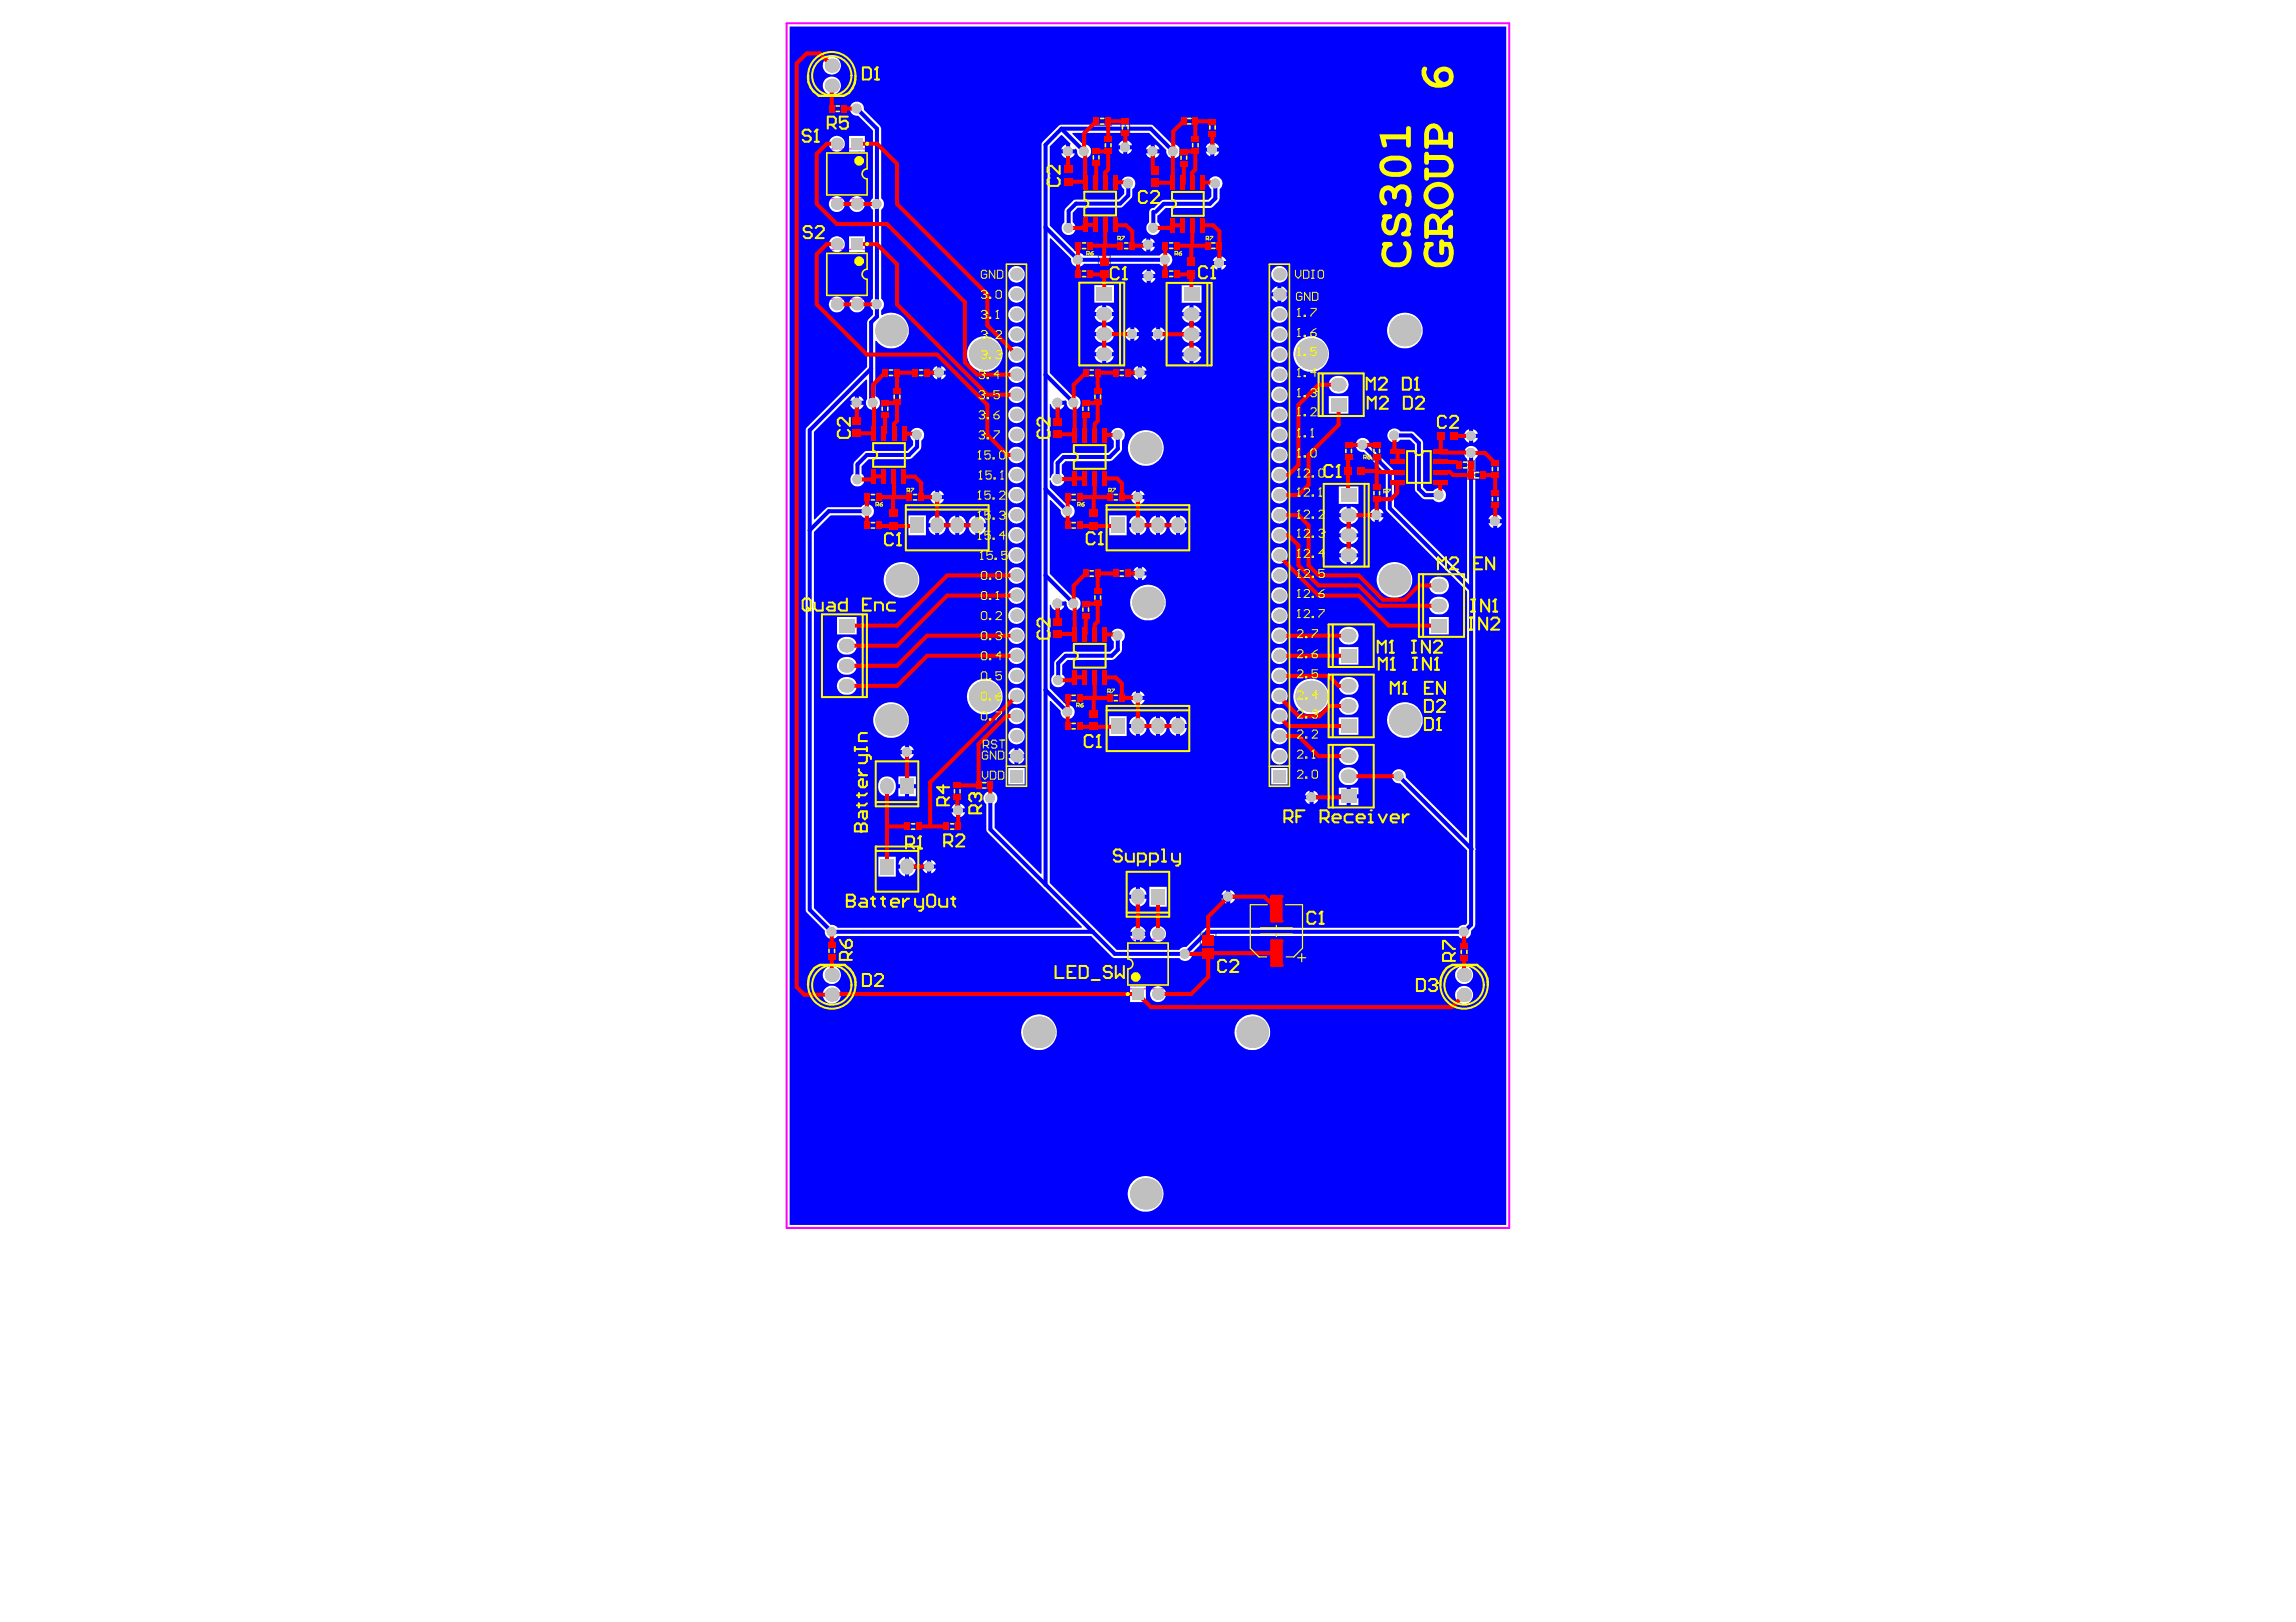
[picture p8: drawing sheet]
<svg xmlns="http://www.w3.org/2000/svg" width="297mm" height="210mm" viewBox="0 0 297 210" stroke-linecap="round" stroke-linejoin="round" font-family="sans-serif">
<g fill="none" stroke="#008000" stroke-width=".13">
<path d="M107.2 13.5h2.4v1.1h-2.4zM107.9 14.1h1M108.4 13.6v.9M141.2 19.1h1.2v2.5h-1.2zM141.4 15.1h2.4v1.2h-2.4zM141.8 19.9v1M142.1 15.7h1M142.6 15.2v1M142.8 17.6h1.1v2.4h-1.1zM142.9 18.8h1M143.4 18.3v1M145 15.3h1.1v2.4h-1.1z"/>
<path d="M145.1 16.5h1M145.6 16v1M152.6 19.2h1.1v2.4h-1.1zM152.6 15.1h2.5v1.1h-2.5zM153.2 19.9v1M153.4 15.7h1M153.9 15.2v1M154.1 17.6h1.1v2.4h-1.1zM154.2 18.8h.9M154.6 18.3v1M156.3 15.3h1.1v2.4h-1.1zM156.4 16.5h.9"/>
<path d="M156.8 16v1M109 35.5h1.1M109 22.5h1.1M109.6 22v1M109.6 35v1M137.4 21.1h1.6v3.2h-1.6zM137.7 22.7h1M138.2 22.2v1M139 31.2h2.5v1.2h-2.5zM139 34.9h2.5v1.1h-2.5zM139.8 31.8h.9M139.8 35.4h.9"/>
<path d="M140.3 31.3v1M140.3 34.9v1M141.3 20.4h1M142.1 33.1h1.5v3.1h-1.5zM142.4 34.7h.9M142.8 34.2v1M144.5 31.2h2.4v1.2h-2.4zM145.2 31.8h1M145.7 31.3v1M148.7 21.3h1.5v3.1h-1.5zM149 22.8h.9M149.4 22.3v1"/>
<path d="M150.3 31.2h2.5v1.1h-2.5zM150.3 34.9h2.5v1.1h-2.5zM151.1 31.8h.9M151.1 35.4h.9M151.5 31.3v1M151.5 34.9v1M152.7 20.4h1M153.4 33.1h1.5v3.1h-1.5zM153.7 34.7h.9M154.1 34.2v.9M155.8 31.2h2.4v1.1h-2.4zM156.5 31.8h1"/>
<path d="M157 31.3v1M110.1 53.7h1.5v3.1h-1.5zM110.4 55.2h1M110.9 54.8v.9M113.9 51.7h1.2v2.4h-1.2zM114 52.9h1M114.1 47.7h2.4v1.1h-2.4zM114.5 52.4v1M114.8 48.2h1M115.3 47.8v.9M115.5 50.1h1.1v2.5h-1.1zM115.6 51.3h.9"/>
<path d="M116.1 50.8v1M117.9 47.7h2.5v1.1h-2.5zM118.7 48.2h1M119.2 47.8v.9M136.1 53.8h1.5v3.2h-1.5zM136.3 55.4h1M136.8 54.9v1M139.9 51.7h1.1v2.4h-1.1zM140 52.9h1M140 47.7h2.5v1.1h-2.5zM140.5 52.4v1M140.7 48.2h1"/>
<path d="M141.2 47.8v.9M141.4 50.1h1.2v2.5h-1.2zM141.5 51.3h1M142 50.8v1M143.9 47.7h2.5v1.1h-2.5zM144.6 48.2h1M145.1 47.8v.9M173.9 57.1h1.1v2.5h-1.1zM174 58.4h1M174.5 57.9v1M177.5 57.1h1.2v2.5h-1.2zM177.6 58.4h1"/>
<path d="M178.1 57.9v1M185.6 55.7h3.2v1.5h-3.2zM186.7 56.4h1M187.2 55.9v1M188.3 59.6h2.5v1.1h-2.5zM189.5 59.7v1M192.9 59.5h1.1v2.4h-1.1zM111.7 63.8h2.5v1.1h-2.5zM111.7 67.4h2.5v1.1h-2.5zM112.4 64.3h1M112.4 68h1M112.9 63.9v.9"/>
<path d="M112.9 67.5v1M114.8 65.6h1.5v3.2h-1.5zM115 67.2h1M115.5 66.7v1M117.2 63.8h2.4v1.1h-2.4zM117.9 64.3h1M118.4 63.9v.9M136.1 79.6h1.5v3.2h-1.5zM137.7 63.8h2.4v1.1h-2.4zM137.7 67.4h2.4v1.1h-2.4zM138.4 64.3h1M138.4 68h1"/>
<path d="M138.9 63.9v.9M138.9 67.5v1M139.9 77.7h1.1v2.4h-1.1zM140 78.9h1M140 73.7h2.5v1.1h-2.5zM140.5 78.4v1M140.7 74.2h1M140.7 65.6h1.6v3.2h-1.6zM141 67.2h1M141.2 73.7v1M141.4 76.1h1.2v2.4h-1.2zM141.5 66.7v1"/>
<path d="M141.5 77.3h1M142 76.8v1M143.1 63.8h2.5v1.1h-2.5zM143.9 64.3h.9M143.9 73.7h2.5v1.1h-2.5zM144.4 63.9v.9M144.6 74.2h1M145.1 73.7v1M173.7 60.2h3.1v1.5h-3.1zM174.8 61h1M175.3 60.5v.9M177.5 62.6h1.2v2.5h-1.2z"/>
<path d="M177.6 63.8h1M178.1 63.3v1M189 60.2h1M189.9 60.9h2.4v1.1h-2.4zM190.6 61.5h1M191.1 61v1M192.9 63.4h1.1v2.4h-1.1zM192.9 64.6h1M192.9 60.7h1M193.4 60.2v1M193.4 64.1v1M136.3 81.2h1"/>
<path d="M136.8 80.8v.9M137.7 89.8h2.4v1.1h-2.4zM137.7 93.4h2.4v1.1h-2.4zM138.4 94h1M138.4 90.3h1M138.9 89.8v1M138.9 93.5v.9M140.7 91.6h1.6v3.2h-1.6zM141 93.2h1M141.5 92.7v1M143.1 89.8h2.5v1.1h-2.5zM143.9 90.3h.9"/>
<path d="M144.4 89.8v1M116.9 106.4h2.4v1.1h-2.4zM117.6 106.9h1M118.1 106.5v.9M122 106.4h2.4v1.1h-2.4zM122.7 106.9h1M123.2 106.5v.9M123.3 101.2h1.1v2.4h-1.1zM123.3 102.4h1M123.8 101.9v1M126.1 101.1h2.5v1.1h-2.5zM126.9 101.6h.9"/>
<path d="M127.3 101.2v.9M107 121.8h1.2v2.5h-1.2zM107.1 123.1h1M107.6 122.6v.9M148 124.7h1M148.5 124.2v1.1M155.3 120.7h2v3.6h-2zM155.8 122.5h1M156.3 122v1.1M188.8 122h1.2v2.4h-1.2zM188.9 123.2h1M189.4 122.7v1"/>
</g>
<g fill="none" stroke="#f0f" stroke-width=".13">
<path d="M107 19.3h5.1v6.4h-5.1zM107.5 13.6h1.8v.9h-1.8zM141.3 19.5h1v1.7h-1zM141.7 15.2h1.8v1h-1.8zM142.9 17.9h1v1.8h-1zM145.1 15.6h1v1.7h-1zM152.7 19.5h1v1.8h-1zM153 15.2h1.7v1h-1.7zM154.2 17.9h.9v1.8h-.9zM156.4 15.6h.9v1.8h-.9zM107 32.3h5.1v6.4h-5.1zM137.7 21.8h1v1.8h-1z"/>
<path d="M139.4 31.3h1.7v1h-1.7zM139.4 34.9h1.7v1h-1.7zM142.4 33.8h.9v1.7h-.9zM144.8 31.3h1.8v1h-1.8zM149 21.9h.9v1.8h-.9zM150.7 31.3h1.7v1h-1.7zM150.7 34.9h1.7v1h-1.7zM153.7 33.8h.9v1.7h-.9zM156.1 31.3h1.8v1h-1.8zM110.4 54.4h1v1.7h-1zM114 52h1v1.8h-1zM114.4 47.8h1.8v.9h-1.8z"/>
<path d="M115.6 50.5h.9v1.7h-.9zM118.3 47.8h1.7v.9h-1.7zM136.3 54.5h1v1.8h-1zM140 52h1v1.8h-1zM140.4 47.8h1.7v.9h-1.7zM141.5 50.5h1v1.7h-1zM144.3 47.8h1.7v.9h-1.7zM174 57.5h1v1.7h-1zM177.6 57.5h1v1.7h-1zM186.3 55.9h1.8v1h-1.8zM188.7 59.7h1.7v1h-1.7zM192.9 59.8h1v1.8h-1z"/>
<path d="M112.1 63.9h1.7v.9h-1.7zM112.1 67.5h1.7v1h-1.7zM115 66.3h1v1.8h-1zM117.5 63.9h1.8v.9h-1.8zM138 63.9h1.8v.9h-1.8zM138 67.5h1.8v1h-1.8zM140 78h1v1.8h-1zM140.4 73.7h1.7v1h-1.7zM141 66.3h1v1.8h-1zM141.5 76.4h1v1.8h-1zM143.5 63.9h1.7v.9h-1.7zM144.3 73.7h1.7v1h-1.7z"/>
<path d="M174.4 60.5h1.8v.9h-1.8zM177.6 63h1v1.7h-1zM190.2 61h1.8v1h-1.8zM192.9 63.7h1v1.8h-1zM136.3 80.3h1v1.8h-1zM138 89.8h1.8v1h-1.8zM138 93.5h1.8v.9h-1.8zM141 92.3h1v1.8h-1zM143.5 89.8h1.7v1h-1.7zM117.3 106.5h1.7v.9h-1.7zM122.3 106.5h1.8v.9h-1.8zM123.3 101.5h1v1.8h-1z"/>
<path d="M126.5 101.2h1.7v.9h-1.7zM107.1 122.2h1v1.7h-1zM146 121.5h5.1v6.5h-5.1zM155.6 121.4h1.5v2.3h-1.5zM188.9 122.3h1v1.8h-1z"/>
<circle cx="111.2" cy="20.2" r=".52"/>
<circle cx="111.2" cy="33.2" r=".52"/>
<circle cx="146.9" cy="127.1" r=".52"/>
</g>
<path d="M101.8 3h93.5v155.9h-93.5z" fill="none" stroke="#f0f" stroke-width=".26"/>
<path d="M102.2 3.4h92.7v155.1h-92.7zM106.4 8.5a1.2 1.2 0 0 0 2.4 0 1.2 1.2 0 0 0-2.4 0zM106.4 11.1a1.2 1.2 0 0 0 2.4 0 1.2 1.2 0 0 0-2.4 0zM145.8 18.2v.6h.7a.94 .94 0 0 0-.7-.6zM144.9 18.4l-.2 .4h.6v-.6zM157.1 18.5v.6h.6a.94 .94 0 0 0-.6-.6zM156.2 18.7l-.2 .4h.6v-.6zM149.4 18.7v.6h.6a.94 .94 0 0 0-.6-.6zM148.5 18.9l-.2 .4h.6v-.6zM137.5 18.9l-.2 .4h.6v-.6zM109.8 17.6v2h2.1v-2zM107.2 18.6a1.05 1.05 0 0 0 2.1 0 1.05 1.05 0 0 0-2.1 0zM145.8 19.3v.7a.94 .94 0 0 0 .7-.7zM144.7 19.3a.94 .94 0 0 0 .6 .7v-.7zM157.1 19.6v.6a.94 .94 0 0 0 .6-.6zM156 19.6a.84 .84 0 0 0 .6 .6v-.6zM149.4 19.9v.5a.84 .84 0 0 0 .6-.5zM148.3 19.9a.84 .84 0 0 0 .6 .5v-.5zM138.4 19.9v.6a.94 .94 0 0 0 .7-.6zM137.3 19.9a.94 .94 0 0 0 .6 .6v-.6zM110.2 13.4a.93 .93 0 0 0-.1 1.1 .93 .93 0 0 0 .9 .5l1.9 1.9v8.8a.9 .9 0 0 0 0 1.5v11.5h-.1a.93 .93 0 0 0 .1 1.4v.6l-.6 .6-.1 .4v5.8l-7.8 7.8-.2 .4v62l.2 .4 2.3 2.4v.1a.92 .92 0 0 0 .6 .9 .92 .92 0 0 0 1.1-.4h32.8l2.8 2.8 8.6 .1 .1 .1a.91 .91 0 0 0 1 .2 .91 .91 0 0 0 .5-1l2.2-2.2h32.3a.91 .91 0 0 0 1.1 .3 .91 .91 0 0 0 .5-.9l.4-.4 .2-.4v-60.3a.92 .92 0 0 0 .1-1.4 .92 .92 0 0 0-1.4 0 .92 .92 0 0 0 .2 1.4v15.5h-.1l-9.4-9.3v-4.7l-3.1-3.2v-.1a.92 .92 0 0 0-1-.9 .92 .92 0 0 0-.8 1 .92 .92 0 0 0 1.1 .8l2.8 2.8v4.5l.1 .4 10.4 10.3v31.9h-.1l-7.8-7.8a.92 .92 0 0 0-.9-1.1 .92 .92 0 0 0-.9 1 .92 .92 0 0 0 1 .9l8.7 8.6v9.5l-.2 .2h-.2a.84 .84 0 0 0-.7 .4h-32.5l-.4 .1-2.3 2.4a.8 .8 0 0 0-.9 .3h-8.1l-8.7-8.6v-23.6h.1l1.3 1.3a.91 .91 0 0 0 .9 1 .91 .91 0 0 0 .9-.9 .91 .91 0 0 0-1-.8l-2.2-2.2v-10.8h.1a.91 .91 0 0 0 .7 .7v-.9h.2v-.3h.9h.1l.2 .2a.91 .91 0 0 0 .9 1 .91 .91 0 0 0 .9-1 .91 .91 0 0 0-1.1-.8l-2.9-2.9v-9.6h.1l1.3 1.3a.91 .91 0 0 0 .9 1.1 .91 .91 0 0 0 .9-1 .91 .91 0 0 0-1-.8l-2.2-2.2v-.9h.1a.92 .92 0 0 0 1.4 .6 .92 .92 0 0 0 .1-1.5v-1.2l.4-.4 6-.1 1.3-1.3 .1-1.3 .1-.1a.91 .91 0 0 0-.1-1.3 .91 .91 0 0 0-1.3 .1 .91 .91 0 0 0 .2 1.3v.9l-.7 .7h-6l-1.1 1.1v1.6l-.3 .3-.1 .3h-.1v-9.6h.1l.3 .5 .4 .2v-.9h.2v-.2h.9l.1-.1 .2 .2v.1a.91 .91 0 0 0 .9 .9 .91 .91 0 0 0 .9-1 .91 .91 0 0 0-1.1-.8l-2.9-2.9v-17.4l.1-.1 2.7 2.7a.92 .92 0 0 0 .5 1 .92 .92 0 0 0 1.1-.4h9.8l.1 .2a.92 .92 0 0 0 1.3 0 .92 .92 0 0 0-.1-1.4 .92 .92 0 0 0-1.3 .2h-9.8l-.3-.3-.6-.1-3.5-3.5v-10.3l1.5-1.4h.1l1.1 1.1-.1 .1v.6h.7l.1-.1 .1 .2a.92 .92 0 0 0 .9 1.1 .92 .92 0 0 0 1-1 .92 .92 0 0 0-1.1-.8l-1.4-1.4 .1-.1h9.9l2.2 2.2a.91 .91 0 0 0 .9 1.1 .91 .91 0 0 0 .9-1 .91 .91 0 0 0-1-.8l-2.5-2.4-.3-.2-11.8 .1-2.3 2.3-.1 94.6h-.1l-5.9-6v-3a.92 .92 0 0 0 .1-1.4 .92 .92 0 0 0-1.3 0 .92 .92 0 0 0 .1 1.4v3.2l.2 .4 12.2 12.2-.1 .2h-31.5l-.1-.2a.85 .85 0 0 0-.8-.2l-2.2-2.2v-48.6l2.2-2.2h3.9a.9 .9 0 0 0 1.4 .1 .9 .9 0 0 0 0-1.3 .9 .9 0 0 0-1.4 .1l-4.4 .1-1.6 1.5h-.1v-11.3l6.8-6.8 .1 .1v2.5a.91 .91 0 0 0 .4 1.2 .91 .91 0 0 0 1.2-.4 .91 .91 0 0 0-.6-1.2v-7.2h.2l.2 .3a2.31 2.31 0 0 0 3.2 .2 2.31 2.31 0 0 0 .4-3.1 2.31 2.31 0 0 0-3.1-.7l-.1-.1v-.6a.94 .94 0 0 0 0-1.4v-11.5l.1-.2a.92 .92 0 0 0-.1-1.3v-9l-.2-.4-2-2.1a.93 .93 0 0 0-.5-1 .93 .93 0 0 0-1.1 .2zM148.8 27l-.1 .4v1.4a.92 .92 0 0 0-.2 1.3 .92 .92 0 0 0 1.4 0 .92 .92 0 0 0-.2-1.3v-.9l1.1-1h5.9l1-1 .1-1.4a.92 .92 0 0 0 .1-1.4 .92 .92 0 0 0-1.3 0 .92 .92 0 0 0 .1 1.4v1l-.4 .4h-5.7l-.4 .1-.9 .9zM109.8 26.4a1.05 1.05 0 0 0 2.1 0 1.05 1.05 0 0 0-2.1 0zM107.2 26.4a1.05 1.05 0 0 0 2.1 0 1.05 1.05 0 0 0-2.1 0zM138.9 26l-1.1 1.1-.1 1.7a.92 .92 0 0 0-.1 1.3 .92 .92 0 0 0 1.3 0 .92 .92 0 0 0-.1-1.3v-1.3l.6-.6 5.7-.1 1.4-1.3v-1a.9 .9 0 0 0 .1-1.4 .9 .9 0 0 0-1.3 0 .9 .9 0 0 0 .1 1.4v.6l-.7 .7h-5.5zM148.8 30.8v.6h.6a.76 .76 0 0 0-.6-.6zM147.9 31l-.2 .4h.6v-.6zM148.8 31.9v.7a.84 .84 0 0 0 .6-.7zM147.7 31.9a.94 .94 0 0 0 .6 .7v-.7zM109.8 30.6v2h2.1v-2zM107.2 31.6a1.05 1.05 0 0 0 2.1 0 1.05 1.05 0 0 0-2.1 0zM158 33.2v.6h.6a.94 .94 0 0 0-.6-.6zM157.1 33.4l-.2 .4h.6v-.6zM158 34.3v.6a.94 .94 0 0 0 .6-.6zM156.9 34.3a.84 .84 0 0 0 .6 .6v-.6zM148.9 34.8v.7h.6a.94 .94 0 0 0-.6-.7zM148 35.1l-.3 .4h.7v-.7zM164.4 35.5a1.1 1.1 0 0 0 2.2 0 1.1 1.1 0 0 0-2.2 0zM130.4 35.5a1.1 1.1 0 0 0 2.2 0 1.1 1.1 0 0 0-2.2 0zM148.9 36v.6a.94 .94 0 0 0 .6-.6zM147.7 36a.94 .94 0 0 0 .7 .6v-.6zM165.8 37.1v.7h.8a1.11 1.11 0 0 0-.8-.7zM164.8 37.3l-.3 .5h.8v-.7zM165.8 38.4v.7a1.02 1.02 0 0 0 .8-.7zM164.5 38.4a1.02 1.02 0 0 0 .8 .7v-.7zM141.6 36.9v2.3h2.5v-2.3zM130.4 38.1a1.1 1.1 0 0 0 2.2 0 1.1 1.1 0 0 0-2.2 0zM152.9 36.9v2.3h2.5v-2.3zM143.1 39.5v.9h1a1.05 1.05 0 0 0-1-.9zM141.9 39.8l-.3 .6h1v-.9l-.5 .1zM154.4 39.5v.9h1a1.24 1.24 0 0 0-1-.9zM153.2 39.9l-.3 .5h1v-.9zM109.8 39.4a1.05 1.05 0 0 0 2.1 0 1.05 1.05 0 0 0-2.1 0zM107.2 39.4a1.05 1.05 0 0 0 2.1 0 1.05 1.05 0 0 0-2.1 0zM143.1 40.9v.9a1.05 1.05 0 0 0 1-.9zM141.6 40.9a1.05 1.05 0 0 0 1 .9v-.9zM164.4 40.7a1.1 1.1 0 0 0 2.2 0 1.1 1.1 0 0 0-2.2 0zM130.4 40.7a1.1 1.1 0 0 0 2.2 0 1.1 1.1 0 0 0-2.2 0zM154.4 40.9v.9a1.12 1.12 0 0 0 1-.9zM152.9 40.9a1.05 1.05 0 0 0 1 .9v-.9zM150.1 42.4v.6h.6a.94 .94 0 0 0-.6-.6zM149.2 42.6l-.2 .4h.6v-.6zM146.7 42.4v.6h.7a.94 .94 0 0 0-.7-.6zM145.8 42.6l-.2 .4h.6v-.6zM143.1 42.1v.9h1a1.05 1.05 0 0 0-1-.9zM141.9 42.4l-.3 .6h1v-.9l-.5 .1zM154.4 42.1v.9l1-.1a1.24 1.24 0 0 0-1-.8zM153.2 42.5l-.3 .5h1v-.9zM150.1 43.5v.6a.84 .84 0 0 0 .6-.6zM149 43.5a.76 .76 0 0 0 .6 .6v-.6zM146.7 43.5v.6a.94 .94 0 0 0 .7-.6zM145.6 43.5a.94 .94 0 0 0 .6 .6v-.6zM143.1 43.5v.9a1.05 1.05 0 0 0 1-.9zM141.6 43.5a1.05 1.05 0 0 0 1 .9v-.9zM164.4 43.3a1.1 1.1 0 0 0 2.2 0 1.1 1.1 0 0 0-2.2 0zM130.4 43.3a1.1 1.1 0 0 0 2.2 0 1.1 1.1 0 0 0-2.2 0zM154.4 43.5v.9a1.12 1.12 0 0 0 1-.9zM152.9 43.5a1.05 1.05 0 0 0 1 .9v-.9zM179.4 42.8a2.35 2.35 0 0 0 4.7 0 2.35 2.35 0 0 0-4.7 0zM143.1 44.7v.9h1a1.05 1.05 0 0 0-1-.9zM141.9 45l-.3 .6h1v-.9l-.5 .1zM154.4 44.7v.9l1-.1a1.24 1.24 0 0 0-1-.8zM153.2 45.1l-.3 .5h1v-.9zM143.1 46.1v.9a1.05 1.05 0 0 0 1-.9zM141.6 46.1a1.05 1.05 0 0 0 1 .9v-.9zM164.4 45.9a1.1 1.1 0 0 0 2.2 0 1.1 1.1 0 0 0-2.2 0zM130.4 45.9a1.1 1.1 0 0 0 2.2 0 1.1 1.1 0 0 0-2.2 0zM154.4 46.1v.9a1.12 1.12 0 0 0 1-.9zM152.9 46.1a1.05 1.05 0 0 0 1 .9v-.9zM147.7 47.4v.6h.7a.84 .84 0 0 0-.7-.6zM146.8 47.6l-.2 .4h.6v-.6zM121.8 47.4v.6h.6a.84 .84 0 0 0-.6-.6zM120.9 47.6l-.3 .4h.6v-.6zM167.3 45.8a2.31 2.31 0 0 0 4.6 0 2.31 2.31 0 0 0-4.6 0zM125.1 45.8a2.31 2.31 0 0 0 4.6 0 2.31 2.31 0 0 0-4.6 0zM147.7 48.5v.6a.94 .94 0 0 0 .7-.6zM146.6 48.5a.94 .94 0 0 0 .6 .6v-.6zM121.8 48.5v.6a.94 .94 0 0 0 .6-.6zM120.6 48.5a.94 .94 0 0 0 .6 .6v-.6zM164.4 48.5a1.1 1.1 0 0 0 2.2 0 1.1 1.1 0 0 0-2.2 0zM130.4 48.5a1.1 1.1 0 0 0 2.2 0 1.1 1.1 0 0 0-2.2 0zM172.2 49a1.17 1.17 0 0 0-.2 1.4 1.17 1.17 0 0 0 1.3 .5 1.16 1.16 0 0 0 1.2-1.3 1.16 1.16 0 0 0-1.5-1l-.5 .2zM111.1 51.3v.6h.6a.84 .84 0 0 0-.6-.6zM110.2 51.5l-.2 .4h.6v-.6zM164.4 51.1a1.1 1.1 0 0 0 2.2 0 1.1 1.1 0 0 0-2.2 0zM130.4 51.1a1.1 1.1 0 0 0 2.2 0 1.1 1.1 0 0 0-2.2 0zM137.1 52.4v.6a.94 .94 0 0 0 .6-.6zM111.1 52.4v.6a.94 .94 0 0 0 .6-.6zM110 52.4a.94 .94 0 0 0 .6 .6v-.6zM171.9 51.3v2.2h2.6v-2.2zM164.4 53.7a1.1 1.1 0 0 0 2.2 0 1.1 1.1 0 0 0-2.2 0zM130.4 53.7a1.1 1.1 0 0 0 2.2 0 1.1 1.1 0 0 0-2.2 0zM190.6 55.6v.5h.6a.84 .84 0 0 0-.6-.5zM189.7 55.8l-.3 .3h.7v-.5zM190.6 56.7v.6a.94 .94 0 0 0 .6-.6zM189.4 56.7a.94 .94 0 0 0 .7 .6v-.6zM164.4 56.3a1.1 1.1 0 0 0 2.2 0 1.1 1.1 0 0 0-2.2 0zM130.4 56.3a1.1 1.1 0 0 0 2.2 0 1.1 1.1 0 0 0-2.2 0zM164.4 58.9a1.1 1.1 0 0 0 2.2 0 1.1 1.1 0 0 0-2.2 0zM130.4 58.9a1.1 1.1 0 0 0 2.2 0 1.1 1.1 0 0 0-2.2 0zM145.9 58a2.35 2.35 0 0 0 4.7 0 2.35 2.35 0 0 0-4.7 0zM164.4 61.5a1.1 1.1 0 0 0 2.2 0 1.1 1.1 0 0 0-2.2 0zM130.4 61.5a1.1 1.1 0 0 0 2.2 0 1.1 1.1 0 0 0-2.2 0zM111.8 58.5l-1.4 1.4v1.4a.9 .9 0 0 0-.1 1.4 .9 .9 0 0 0 1.3 0 .9 .9 0 0 0-.1-1.4v-1l.9-.9h5.2l.4-.1 1-1.1 .2-.4a1.76 1.76 0 0 1 .3-1.3 .91 .91 0 0 0-1.2-1.1 .91 .91 0 0 0-.2 1.6v.6l-.7 .8h-5.2zM147.5 63.5v.6h.6a.84 .84 0 0 0-.6-.6zM146.6 63.7l-.3 .4h.7v-.6zM121.5 63.5v.6h.6a.84 .84 0 0 0-.6-.6zM120.6 63.7l-.2 .4h.6v-.6zM179.7 55.7a.92 .92 0 0 0 .1 1.4 .92 .92 0 0 0 1.4-.2h1.2l.6 .6 .1 6 1.1 1.1h1.2a.9 .9 0 0 0 1.4 .2 .9 .9 0 0 0 0-1.4 .9 .9 0 0 0-1.4 .2h-.8l-.5-.5v-6l-1.3-1.2-1.6-.1a.92 .92 0 0 0-1.5-.1zM164.4 64.1a1.1 1.1 0 0 0 2.2 0 1.1 1.1 0 0 0-2.2 0zM130.4 64.1a1.1 1.1 0 0 0 2.2 0 1.1 1.1 0 0 0-2.2 0zM173.2 63v2.2h2.6v-2.2zM147.5 64.6v.6a.94 .94 0 0 0 .6-.6zM146.3 64.6a.94 .94 0 0 0 .7 .6v-.6zM121.5 64.6v.6a.94 .94 0 0 0 .6-.6zM120.4 64.6a.94 .94 0 0 0 .6 .6v-.6zM174.7 65.6v.8h1a1.07 1.07 0 0 0-1-.8zM173.5 65.9l-.3 .5h1v-.8l-.4 .1zM178.4 65.8v.6h.6a.84 .84 0 0 0-.6-.6zM177.5 66l-.3 .4h.7v-.6zM193.7 66.6v.6h.6a.84 .84 0 0 0-.6-.6zM192.8 66.8l-.2 .4h.6v-.6zM178.4 66.9v.7a.94 .94 0 0 0 .6-.7zM177.2 66.9a.94 .94 0 0 0 .7 .7v-.7zM152.7 66.7v1h.8a1.05 1.05 0 0 0-.8-1zM151.6 67l-.2 .2-.1 .5h.8v-1zM150.1 66.7v1h.8a1.05 1.05 0 0 0-.8-1zM149 67l-.2 .2-.1 .5h.8v-1zM147.5 66.7v1h.8a1.05 1.05 0 0 0-.8-1zM146.4 67l-.2 .2-.1 .5h.9v-1zM126.7 66.7v1h.9a1.05 1.05 0 0 0-.9-1zM125.6 67l-.1 .2-.2 .5h.9v-1zM124.1 66.7v1h.9a1.05 1.05 0 0 0-.9-1zM123 67l-.1 .2-.2 .5h.9v-1zM121.5 66.7v1h.9a1.05 1.05 0 0 0-.9-1zM120.4 67l-.1 .2-.2 .5h.9v-1zM164.4 66.7a1.1 1.1 0 0 0 2.2 0 1.1 1.1 0 0 0-2.2 0zM130.4 66.7a1.1 1.1 0 0 0 2.2 0 1.1 1.1 0 0 0-2.2 0zM174.7 66.9v.9a1.18 1.18 0 0 0 1.1-.9zM173.2 66.9a1.11 1.11 0 0 0 1 .9v-.9zM193.7 67.7v.6a.94 .94 0 0 0 .6-.6zM192.6 67.7a.94 .94 0 0 0 .6 .6v-.6zM174.7 68.2v.8h1a1.07 1.07 0 0 0-1-.8zM173.5 68.5l-.3 .5h1v-.8l-.4 .1zM152.7 68.2v1a1.14 1.14 0 0 0 .8-1zM151.3 68.2a1.12 1.12 0 0 0 .8 1v-1zM150.1 68.2v1a1.14 1.14 0 0 0 .8-1zM148.7 68.2a1.12 1.12 0 0 0 .8 1v-1zM147.5 68.2v1a1.14 1.14 0 0 0 .8-1zM146.1 68.2a1.12 1.12 0 0 0 .9 1v-1zM126.7 68.2v1a1.14 1.14 0 0 0 .9-1zM125.3 68.2a1.12 1.12 0 0 0 .9 1v-1zM124.1 68.2v1a1.14 1.14 0 0 0 .9-1zM122.7 68.2a1.12 1.12 0 0 0 .9 1v-1zM121.5 68.2v1a1.14 1.14 0 0 0 .9-1zM120.1 68.2a1.12 1.12 0 0 0 .9 1v-1zM143.5 66.7v2.6h2.3v-2.6zM117.5 66.7v2.6h2.3v-2.6zM164.4 69.3a1.1 1.1 0 0 0 2.2 0 1.1 1.1 0 0 0-2.2 0zM130.4 69.3a1.1 1.1 0 0 0 2.2 0 1.1 1.1 0 0 0-2.2 0zM174.7 69.5v.9a1.18 1.18 0 0 0 1.1-.9zM173.2 69.5a1.11 1.11 0 0 0 1 .9v-.9zM174.7 70.8v.8h1a1.07 1.07 0 0 0-1-.8zM173.5 71.1l-.3 .5h1v-.8l-.4 .1zM164.4 71.9a1.1 1.1 0 0 0 2.2 0 1.1 1.1 0 0 0-2.2 0zM130.4 71.9a1.1 1.1 0 0 0 2.2 0 1.1 1.1 0 0 0-2.2 0zM174.7 72.1v.9a1.18 1.18 0 0 0 1.1-.9zM173.2 72.1a1.11 1.11 0 0 0 1 .9v-.9zM147.7 73.3v.6h.7a.84 .84 0 0 0-.7-.6zM146.8 73.6l-.2 .3h.6v-.6zM147.7 74.5v.6a.94 .94 0 0 0 .7-.6zM146.6 74.5a.94 .94 0 0 0 .6 .6v-.6zM164.4 74.5a1.1 1.1 0 0 0 2.2 0 1.1 1.1 0 0 0-2.2 0zM130.4 74.5a1.1 1.1 0 0 0 2.2 0 1.1 1.1 0 0 0-2.2 0zM185.2 75a1.17 1.17 0 0 0-.2 1.4 1.17 1.17 0 0 0 1.3 .5 1.16 1.16 0 0 0 1.2-1.3 1.16 1.16 0 0 0-1.5-1l-.6 .2zM178.1 75a2.31 2.31 0 0 0 4.6 0 2.31 2.31 0 0 0-4.6 0zM114.3 75a2.31 2.31 0 0 0 4.6 0 2.31 2.31 0 0 0-4.6 0zM164.4 77.1a1.1 1.1 0 0 0 2.2 0 1.1 1.1 0 0 0-2.2 0zM130.4 77.1a1.1 1.1 0 0 0 2.2 0 1.1 1.1 0 0 0-2.2 0zM137.1 78.4v.6a.94 .94 0 0 0 .6-.6zM185.2 77.6a1.17 1.17 0 0 0-.2 1.4 1.17 1.17 0 0 0 1.3 .5 1.16 1.16 0 0 0 1.2-1.3 1.16 1.16 0 0 0-1.5-1l-.6 .2zM146.2 78a2.31 2.31 0 0 0 4.6 0 2.31 2.31 0 0 0-4.6 0zM164.4 79.7a1.1 1.1 0 0 0 2.2 0 1.1 1.1 0 0 0-2.2 0zM130.4 79.7a1.1 1.1 0 0 0 2.2 0 1.1 1.1 0 0 0-2.2 0zM184.9 79.8v2.3h2.5v-2.3zM108.3 79.8v2.3h2.5v-2.3zM164.4 82.3a1.1 1.1 0 0 0 2.2 0 1.1 1.1 0 0 0-2.2 0zM130.4 82.3a1.1 1.1 0 0 0 2.2 0 1.1 1.1 0 0 0-2.2 0zM173.5 81.5a1.17 1.17 0 0 0-.2 1.3 1.17 1.17 0 0 0 1.3 .6 1.16 1.16 0 0 0 1.2-1.3 1.16 1.16 0 0 0-1.5-1l-.5 .2zM108.6 82.8a1.17 1.17 0 0 0-.2 1.3 1.17 1.17 0 0 0 1.3 .6 1.16 1.16 0 0 0 1.1-1.3 1.16 1.16 0 0 0-1.4-1l-.6 .2zM164.4 84.9a1.1 1.1 0 0 0 2.2 0 1.1 1.1 0 0 0-2.2 0zM130.4 84.9a1.1 1.1 0 0 0 2.2 0 1.1 1.1 0 0 0-2.2 0zM173.2 83.7v2.3h2.6v-2.3zM108.6 85.4a1.17 1.17 0 0 0-.2 1.3 1.17 1.17 0 0 0 1.3 .6 1.16 1.16 0 0 0 1.1-1.3 1.16 1.16 0 0 0-1.4-1l-.6 .2zM164.4 87.5a1.1 1.1 0 0 0 2.2 0 1.1 1.1 0 0 0-2.2 0zM130.4 87.5a1.1 1.1 0 0 0 2.2 0 1.1 1.1 0 0 0-2.2 0zM137.5 84.5l-1.1 1.1v1.7a.9 .9 0 0 0-.2 1.3 .9 .9 0 0 0 1.4 0 .9 .9 0 0 0-.2-1.3v-1.2l.7-.7h5.7l.4-.2a1.88 1.88 0 0 0 1-2.2 .92 .92 0 0 0 .1-1.3 .92 .92 0 0 0-1.4 0 .92 .92 0 0 0 .2 1.3v.9l-.5 .4h-5.7zM173.5 88a1.17 1.17 0 0 0-.2 1.3 1.17 1.17 0 0 0 1.3 .6 1.16 1.16 0 0 0 1.2-1.3 1.16 1.16 0 0 0-1.5-1l-.5 .2zM108.6 88a1.17 1.17 0 0 0-.2 1.3 1.17 1.17 0 0 0 1.3 .6 1.16 1.16 0 0 0 1.1-1.3 1.16 1.16 0 0 0-1.4-1l-.6 .2zM147.5 89.5v.6h.6a.84 .84 0 0 0-.6-.6zM146.6 89.7l-.3 .4h.7v-.6zM164.4 90.1a1.1 1.1 0 0 0 2.2 0 1.1 1.1 0 0 0-2.2 0zM130.4 90.1a1.1 1.1 0 0 0 2.2 0 1.1 1.1 0 0 0-2.2 0zM147.5 90.6v.6a.94 .94 0 0 0 .6-.6zM146.3 90.6a.94 .94 0 0 0 .7 .6v-.6zM167.3 90.1a2.31 2.31 0 0 0 4.6 0 2.31 2.31 0 0 0-4.6 0zM125.1 90.1a2.31 2.31 0 0 0 4.6 0 2.31 2.31 0 0 0-4.6 0zM173.5 90.5a1.17 1.17 0 0 0-.2 1.4 1.17 1.17 0 0 0 1.3 .6 1.16 1.16 0 0 0 1.2-1.3 1.16 1.16 0 0 0-1.5-1l-.5 .2zM152.7 92.7v1h.8a1.05 1.05 0 0 0-.8-1zM151.6 93l-.2 .2-.1 .5h.8v-1zM150.1 92.7v1h.8a1.05 1.05 0 0 0-.8-1zM149 93l-.2 .2-.1 .5h.8v-1zM147.5 92.7v1h.8a1.05 1.05 0 0 0-.8-1zM146.4 93l-.2 .2-.1 .5h.9v-1zM164.4 92.7a1.1 1.1 0 0 0 2.2 0 1.1 1.1 0 0 0-2.2 0zM130.4 92.7a1.1 1.1 0 0 0 2.2 0 1.1 1.1 0 0 0-2.2 0zM173.2 92.8v2.3h2.6v-2.3zM152.7 94.2v1a1.14 1.14 0 0 0 .8-1zM151.3 94.2a1.12 1.12 0 0 0 .8 1v-1zM150.1 94.2v1a1.14 1.14 0 0 0 .8-1zM148.7 94.2a1.12 1.12 0 0 0 .8 1v-1zM147.5 94.2v1a1.14 1.14 0 0 0 .8-1zM146.1 94.2a1.12 1.12 0 0 0 .9 1v-1zM143.5 92.7v2.6h2.3v-2.6zM179.4 93.2a2.35 2.35 0 0 0 4.7 0 2.35 2.35 0 0 0-4.7 0zM113 93.2a2.31 2.31 0 0 0 4.6 0 2.31 2.31 0 0 0-4.6 0zM164.4 95.3a1.1 1.1 0 0 0 2.2 0 1.1 1.1 0 0 0-2.2 0zM130.4 95.3a1.1 1.1 0 0 0 2.2 0 1.1 1.1 0 0 0-2.2 0zM117.6 96.5v.6h.6a.84 .84 0 0 0-.6-.6zM116.7 96.7l-.2 .4h.6v-.6zM131.8 96.8v.8h.7a1.11 1.11 0 0 0-.7-.8zM130.7 97.1l-.2 .5h.7v-.8zM117.6 97.6v.6a.94 .94 0 0 0 .6-.6zM116.5 97.6a.94 .94 0 0 0 .6 .6v-.6zM131.8 98.1v.8a1.02 1.02 0 0 0 .7-.8zM130.5 98.1a1.02 1.02 0 0 0 .7 .8v-.8zM164.4 97.9a1.1 1.1 0 0 0 2.2 0 1.1 1.1 0 0 0-2.2 0zM173.5 97a1.17 1.17 0 0 0-.2 1.4 1.17 1.17 0 0 0 1.3 .6 1.16 1.16 0 0 0 1.2-1.3 1.16 1.16 0 0 0-1.5-1l-.5 .2zM117.6 100.5v1h.9v-1zM116.2 100.5v1h.9v-1zM164.5 99.4v2.1h2.1v-2.1zM130.4 99.4v2.1h2.2v-2.1zM173.5 99.6a1.17 1.17 0 0 0-.2 1.4 1.17 1.17 0 0 0 1.3 .6 1.16 1.16 0 0 0 1.2-1.3 1.16 1.16 0 0 0-1.5-1l-.5 .2zM174.7 101.9v.9h1.1v-.9zM173.2 101.9v.9h1v-.9zM169.9 102.3v.6h.7a.84 .84 0 0 0-.7-.6zM169 102.5l-.2 .4h.6v-.6zM117.6 102v1h.9v-1zM116.2 102v1h.9v-1zM113.9 100.8a1.32 1.32 0 0 0-.2 1.5 1.32 1.32 0 0 0 1.3 .7 1.35 1.35 0 0 0 .9-1.2 1.35 1.35 0 0 0-.9-1.3 1.17 1.17 0 0 0-1.1 .3zM169.9 103.4v.7a.94 .94 0 0 0 .7-.7zM168.8 103.4a.94 .94 0 0 0 .6 .7v-.7zM174.7 103.3v.9h1.1v-.9zM173.2 103.3v.9h1v-.9zM124.2 104v.6h.7a.84 .84 0 0 0-.7-.6zM123.3 104.2l-.2 .4h.6v-.6zM124.2 105.1v.6a.94 .94 0 0 0 .7-.6zM123.1 105.1a.94 .94 0 0 0 .6 .6v-.6zM120.5 111.3v.6h.6a.84 .84 0 0 0-.6-.6zM119.6 111.5l-.3 .4h.6v-.6zM117.6 110.9v1h.9a1.05 1.05 0 0 0-.9-1zM116.5 111.2l-.1 .2-.2 .5h.9v-1zM120.5 112.4v.6a.94 .94 0 0 0 .6-.6zM119.3 112.4a.94 .94 0 0 0 .6 .6v-.6zM117.6 112.4v1a1.14 1.14 0 0 0 .9-1zM116.2 112.4a1.12 1.12 0 0 0 .9 1v-1zM113.6 110.9v2.5h2.3v-2.5zM159.2 115.2v.6h.6a.84 .84 0 0 0-.6-.6zM158.2 115.4l-.2 .4h.6v-.6zM147.5 114.8v1h.8a1.05 1.05 0 0 0-.8-1zM146.4 115.1l-.2 .2-.1 .5h.9v-1zM159.2 116.3v.6a.94 .94 0 0 0 .6-.6zM158 116.3a.94 .94 0 0 0 .6 .6v-.6zM147.5 116.3v1a1.14 1.14 0 0 0 .8-1zM146.1 116.3a1.12 1.12 0 0 0 .9 1v-1zM148.7 114.8v2.5h2.3v-2.5zM147.5 119.9v.7h.7a1.06 1.06 0 0 0-.7-.7zM146.5 120.1l-.3 .5h.8v-.7zM147.5 121.1v.8a1.04 1.04 0 0 0 .7-.8zM146.2 121.1a.97 .97 0 0 0 .8 .8v-.8zM148.8 120.8a1.05 1.05 0 0 0 2.1 0 1.05 1.05 0 0 0-2.1 0zM188.2 126.2a1.2 1.2 0 0 0 2.4 0 1.2 1.2 0 0 0-2.4 0zM106.4 126.2a1.2 1.2 0 0 0 2.4 0 1.2 1.2 0 0 0-2.4 0zM146.2 127.6v2.1h2.1v-2.1zM148.8 128.6a1.05 1.05 0 0 0 2.1 0 1.05 1.05 0 0 0-2.1 0zM106.4 128.7a1.2 1.2 0 0 0 2.4 0 1.2 1.2 0 0 0-2.4 0zM188.2 128.7a1.2 1.2 0 0 0 2.4 0 1.2 1.2 0 0 0-2.4 0zM159.7 133.6a2.31 2.31 0 0 0 4.6 0 2.31 2.31 0 0 0-4.6 0zM132.1 133.6a2.31 2.31 0 0 0 4.6 0 2.31 2.31 0 0 0-4.6 0zM145.9 154.5a2.32 2.32 0 0 0 4.6 0 2.32 2.32 0 0 0-4.6 0z" fill="#00f"/>
<g fill="none" stroke="#00f" stroke-width=".52">
<path d="M110.9 14.1l2.6 2.6v24.3l-.8 .7v10.2l.2 .2M137.3 16.7l-2 2v95.8M137.3 16.7l3 2.9M137.3 16.7h11.6l2.9 2.9M135.3 29.4l4.2 4.2h11.2M146 23.7v1.6l-1.1 1h-5.7l-.9 1v2.2M149.2 27.4v2.1M157.2 23.7v2l-.7 .7h-5.9l-1.1 1M112.7 47.7l-7.9 8v62l2.8 2.9h33.8M118.6 56.3v1.5l-1 1.1h-5.4l-1.3 1.2v1.9M135.3 48.5l3.6 3.6M144.6 56.3v1.8l-1 1h-6l-.8 .8v2.1"/>
<path d="M176.3 57.6l3.5 3.5v4.7l10.5 10.5M180.4 56.4h2.2l1 .9v6l.8 .8h1.8M190.3 58.6v61.1l-.9 .9h-33.2l-2.9 2.8h-9.1l-2.8-2.8M112.2 66.2h-5l-2.4 2.4M135.3 74.5l3.6 3.6M135.3 63.3l2.8 2.9M135.3 89.3l2.8 2.8M144.6 82.3v1.8l-.8 .8h-5.9l-1 .9v2.2M128.1 103.3v4l13.3 13.3M181 100.4l9.4 9.5"/>
</g>
<g fill="#c0c0c0">
<circle cx="158.9" cy="116" r=".64"/>
<circle cx="180.9" cy="100.4" r=".64"/>
<circle cx="113.4" cy="39.4" r=".64"/>
<circle cx="113.4" cy="26.4" r=".64"/>
<circle cx="145.5" cy="19.1" r=".64"/>
<circle cx="146.4" cy="43.2" r=".64"/>
<circle cx="149.8" cy="43.2" r=".64"/>
<circle cx="148.6" cy="35.7" r=".64"/>
<circle cx="156.8" cy="19.3" r=".64"/>
<circle cx="149.1" cy="19.6" r=".64"/>
<circle cx="157.7" cy="34" r=".64"/>
<circle cx="148.5" cy="31.7" r=".64"/>
<circle cx="136.8" cy="78.1" r=".64"/>
<circle cx="190.3" cy="56.4" r=".64"/>
<circle cx="110.8" cy="52.1" r=".64"/>
<circle cx="138.1" cy="19.6" r=".64"/>
<circle cx="144.6" cy="82.2" r=".64"/>
<circle cx="136.9" cy="88" r=".64"/>
<circle cx="138.9" cy="78.1" r=".64"/>
<circle cx="147.4" cy="74.2" r=".64"/>
<circle cx="147.2" cy="90.3" r=".64"/>
<circle cx="138.1" cy="92.1" r=".64"/>
<circle cx="186.1" cy="64.1" r=".64"/>
<circle cx="180.4" cy="56.3" r=".64"/>
<circle cx="190.3" cy="58.6" r=".64"/>
<circle cx="178.1" cy="66.7" r=".64"/>
<circle cx="176.3" cy="57.6" r=".64"/>
<circle cx="118.6" cy="56.3" r=".64"/>
<circle cx="110.9" cy="62" r=".64"/>
<circle cx="112.9" cy="52.1" r=".64"/>
<circle cx="121.5" cy="48.2" r=".64"/>
<circle cx="121.2" cy="64.3" r=".64"/>
<circle cx="112.1" cy="66.1" r=".64"/>
<circle cx="138.9" cy="52.1" r=".64"/>
<circle cx="151.7" cy="19.6" r=".64"/>
<circle cx="140.2" cy="19.6" r=".64"/>
<circle cx="145.9" cy="23.7" r=".64"/>
<circle cx="138.2" cy="29.5" r=".64"/>
<circle cx="139.4" cy="33.6" r=".64"/>
<circle cx="149.2" cy="29.5" r=".64"/>
<circle cx="157.2" cy="23.7" r=".64"/>
<circle cx="150.7" cy="33.6" r=".64"/>
<circle cx="147.4" cy="48.2" r=".64"/>
<circle cx="138.1" cy="66.1" r=".64"/>
<circle cx="147.2" cy="64.3" r=".64"/>
<circle cx="144.6" cy="56.3" r=".64"/>
<circle cx="136.8" cy="62" r=".64"/>
<circle cx="136.8" cy="52.1" r=".64"/>
<circle cx="110.8" cy="14" r=".64"/>
<circle cx="107.6" cy="120.6" r=".64"/>
<circle cx="189.4" cy="120.6" r=".64"/>
<circle cx="153.3" cy="123.4" r=".64"/>
<circle cx="128.1" cy="103.3" r=".64"/>
<circle cx="123.9" cy="104.9" r=".64"/>
<circle cx="120.2" cy="112.1" r=".64"/>
<circle cx="117.3" cy="97.3" r=".64"/>
<circle cx="169.6" cy="103.2" r=".64"/>
<circle cx="193.4" cy="67.4" r=".64"/>
<circle cx="110.9" cy="39.4" r=".77"/>
</g>
<g fill="#c0c0c0">
<path d="M110.1 17.8h1.5v1.6h-1.5z" fill-rule="evenodd"/>
<path d="M146.5 127.9h1.5v1.5h-1.5z" fill-rule="evenodd"/>
</g>
<path d="M109.4 88.8h.3M109.4 83.6h.3M114.8 101.6v.3" fill="none" stroke="#c0c0c0" stroke-width="1.7"/>
<g fill="#c0c0c0">
<path d="M108.5 80.1h2.1v1.7h-2.1z" fill-rule="evenodd"/>
<path d="M110.1 30.8h1.5v1.6h-1.5z" fill-rule="evenodd"/>
<path d="M116.5 100.7h1.7v2.1h-1.7z" fill-rule="evenodd"/>
</g>
<circle cx="110.9" cy="26.4" r=".77" fill="#c0c0c0"/>
<path d="M121.2 67.8v.3" fill="none" stroke="#c0c0c0" stroke-width="1.7"/>
<g fill="#c0c0c0">
<path d="M117.8 67h1.7v2h-1.7z" fill-rule="evenodd"/>
<path d="M130.7 99.6h1.6v1.7h-1.6z" fill-rule="evenodd"/>
</g>
<g fill="#c0c0c0">
<circle cx="131.5" cy="97.9" r=".81"/>
<circle cx="131.5" cy="92.7" r=".81"/>
<circle cx="131.5" cy="90.1" r=".81"/>
<circle cx="127.4" cy="90.1" r="2.04"/>
<circle cx="131.5" cy="84.9" r=".81"/>
<circle cx="131.5" cy="82.3" r=".81"/>
<circle cx="131.5" cy="77.1" r=".81"/>
<circle cx="131.5" cy="74.5" r=".81"/>
<circle cx="131.5" cy="71.9" r=".81"/>
<circle cx="131.5" cy="69.3" r=".81"/>
<circle cx="131.5" cy="66.7" r=".81"/>
<circle cx="131.5" cy="64.1" r=".81"/>
</g>
<path d="M126.4 67.8v.3" fill="none" stroke="#c0c0c0" stroke-width="1.7"/>
<g fill="#c0c0c0">
<circle cx="131.5" cy="58.9" r=".81"/>
<circle cx="131.5" cy="56.3" r=".81"/>
<circle cx="131.5" cy="51.1" r=".81"/>
<circle cx="131.5" cy="48.5" r=".81"/>
<circle cx="131.5" cy="40.7" r=".81"/>
<circle cx="131.5" cy="43.3" r=".81"/>
<circle cx="131.5" cy="35.5" r=".81"/>
</g>
<path d="M147.2 93.8v.3M147.2 115.9v.3" fill="none" stroke="#c0c0c0" stroke-width="1.7"/>
<path d="M143.8 92.9h1.7v2.1h-1.7z" fill-rule="evenodd" fill="#c0c0c0"/>
<path d="M147.2 67.8v.3" fill="none" stroke="#c0c0c0" stroke-width="1.7"/>
<path d="M143.8 67h1.7v2h-1.7z" fill-rule="evenodd" fill="#c0c0c0"/>
<path d="M142.7 40.6h.3M142.7 43.2h.3M154 40.7h.3M154 43.3h.3M152.4 67.8v.3M152.4 93.8v.3" fill="none" stroke="#c0c0c0" stroke-width="1.7"/>
<g fill="#c0c0c0">
<circle cx="162" cy="133.6" r="2.04"/>
<circle cx="169.6" cy="90.1" r="2.04"/>
</g>
<path d="M173 49.8h.3" fill="none" stroke="#c0c0c0" stroke-width="1.7"/>
<g fill="#c0c0c0">
<path d="M172.2 51.5h2v1.7h-2z" fill-rule="evenodd"/>
<path d="M185.2 80.1h2v1.7h-2z" fill-rule="evenodd"/>
</g>
<g fill="#c0c0c0">
<circle cx="180.4" cy="75" r="2.04"/>
<circle cx="189.4" cy="126.2" r=".91"/>
</g>
<path d="M186 75.8h.3" fill="none" stroke="#c0c0c0" stroke-width="1.7"/>
<path d="M113.9 111.1h1.7v2.1h-1.7z" fill-rule="evenodd" fill="#c0c0c0"/>
<path d="M109.4 86.2h.3M117.3 112v.3" fill="none" stroke="#c0c0c0" stroke-width="1.7"/>
<g fill="#c0c0c0">
<circle cx="131.5" cy="95.3" r=".81"/>
<circle cx="131.5" cy="87.5" r=".81"/>
<circle cx="131.5" cy="79.7" r=".81"/>
<circle cx="131.5" cy="61.5" r=".81"/>
<circle cx="131.5" cy="53.7" r=".81"/>
<circle cx="131.5" cy="38.1" r=".81"/>
<circle cx="131.5" cy="45.9" r=".81"/>
<circle cx="127.4" cy="45.8" r="2.04"/>
<circle cx="147.2" cy="120.8" r=".77"/>
</g>
<path d="M142.7 45.8h.3" fill="none" stroke="#c0c0c0" stroke-width="1.7"/>
<path d="M141.8 37.2h2.1v1.7h-2.1z" fill-rule="evenodd" fill="#c0c0c0"/>
<path d="M154 45.9h.3" fill="none" stroke="#c0c0c0" stroke-width="1.7"/>
<path d="M153.1 37.2h2.1v1.7h-2.1z" fill-rule="evenodd" fill="#c0c0c0"/>
<g fill="#c0c0c0">
<circle cx="169.6" cy="45.8" r="2.04"/>
<circle cx="189.4" cy="128.8" r=".91"/>
</g>
<path d="M186 78.4h.3" fill="none" stroke="#c0c0c0" stroke-width="1.7"/>
<g fill="#c0c0c0">
<circle cx="108.3" cy="39.4" r=".77"/>
<circle cx="108.3" cy="18.6" r=".77"/>
<circle cx="149.8" cy="128.6" r=".77"/>
<circle cx="107.6" cy="126.2" r=".91"/>
<circle cx="115.3" cy="93.2" r="2.04"/>
<circle cx="116.6" cy="75" r="2.04"/>
<circle cx="115.3" cy="42.8" r="2.04"/>
<circle cx="108.3" cy="31.6" r=".77"/>
<circle cx="108.3" cy="26.4" r=".77"/>
<circle cx="107.6" cy="8.5" r=".91"/>
<circle cx="107.6" cy="11.1" r=".91"/>
<circle cx="134.4" cy="133.6" r="2.04"/>
</g>
<path d="M148.9 115h1.8v2.1h-1.8z" fill-rule="evenodd" fill="#c0c0c0"/>
<path d="M123.8 67.8v.3M149.8 67.8v.3M149.8 93.8v.3" fill="none" stroke="#c0c0c0" stroke-width="1.7"/>
<g fill="#c0c0c0">
<circle cx="148.2" cy="58" r="2.04"/>
<circle cx="165.5" cy="97.9" r=".81"/>
</g>
<path d="M164.7 99.6h1.6v1.7h-1.6z" fill-rule="evenodd" fill="#c0c0c0"/>
<path d="M174.3 97.9h.3M174.3 100.4h.3" fill="none" stroke="#c0c0c0" stroke-width="1.7"/>
<g fill="#c0c0c0">
<circle cx="165.5" cy="92.7" r=".81"/>
<circle cx="165.5" cy="90.1" r=".81"/>
</g>
<path d="M174.3 91.4h.3" fill="none" stroke="#c0c0c0" stroke-width="1.7"/>
<path d="M173.5 93.1h2v1.7h-2z" fill-rule="evenodd" fill="#c0c0c0"/>
<path d="M174.3 88.8h.3" fill="none" stroke="#c0c0c0" stroke-width="1.7"/>
<g fill="#c0c0c0">
<circle cx="181.7" cy="93.2" r="2.04"/>
<circle cx="165.5" cy="84.9" r=".81"/>
<circle cx="165.5" cy="82.3" r=".81"/>
</g>
<path d="M174.3 82.3h.3" fill="none" stroke="#c0c0c0" stroke-width="1.7"/>
<path d="M173.5 84h2v1.7h-2z" fill-rule="evenodd" fill="#c0c0c0"/>
<g fill="#c0c0c0">
<circle cx="165.5" cy="77.1" r=".81"/>
<circle cx="165.5" cy="74.5" r=".81"/>
<circle cx="165.5" cy="71.9" r=".81"/>
</g>
<path d="M174.3 71.9h.3" fill="none" stroke="#c0c0c0" stroke-width="1.7"/>
<g fill="#c0c0c0">
<circle cx="165.5" cy="69.3" r=".81"/>
<circle cx="165.5" cy="66.7" r=".81"/>
<circle cx="165.5" cy="64.1" r=".81"/>
</g>
<path d="M174.3 66.7h.3" fill="none" stroke="#c0c0c0" stroke-width="1.7"/>
<path d="M173.5 63.2h2v1.8h-2z" fill-rule="evenodd" fill="#c0c0c0"/>
<path d="M174.3 69.3h.3" fill="none" stroke="#c0c0c0" stroke-width="1.7"/>
<g fill="#c0c0c0">
<circle cx="165.5" cy="58.9" r=".81"/>
<circle cx="165.5" cy="56.3" r=".81"/>
<circle cx="165.5" cy="51.1" r=".81"/>
<circle cx="165.5" cy="48.5" r=".81"/>
<circle cx="165.5" cy="40.7" r=".81"/>
<circle cx="165.5" cy="43.3" r=".81"/>
<circle cx="181.7" cy="42.8" r="2.04"/>
<circle cx="165.5" cy="35.5" r=".81"/>
<circle cx="107.6" cy="128.7" r=".91"/>
<circle cx="148.2" cy="154.5" r="2.04"/>
<circle cx="149.8" cy="120.8" r=".77"/>
<circle cx="148.5" cy="78" r="2.04"/>
<circle cx="165.5" cy="95.3" r=".81"/>
<circle cx="165.5" cy="87.5" r=".81"/>
<circle cx="165.5" cy="79.7" r=".81"/>
<circle cx="165.5" cy="61.5" r=".81"/>
<circle cx="165.5" cy="53.7" r=".81"/>
<circle cx="165.5" cy="38.1" r=".81"/>
<circle cx="165.5" cy="45.9" r=".81"/>
</g>
<path d="M173.5 102.2h2v1.7h-2z" fill-rule="evenodd" fill="#c0c0c0"/>
<g fill="none" stroke="#f00" stroke-width=".52">
<path d="M140.6 29.1h1.1M142.8 35.5h.1M143.4 21.9l-.4 .4M151.7 29.2l-.3 .3M154.1 35.5h.1M114.5 56l-.1 .1M116.1 52.1h-.1M118.5 56.1l.1 .2M138.9 56.2l.1 .2M138.9 52.1l.1 .2M142 52.1h.1M118.4 61.7l.8 .8"/>
<path d="M118.6 68v.1M138.9 78.1l.1 .1M139 61.9l-.1 .1M141.6 64.2l-.1 .1M142 78.1h.1M130.2 92.7h1.3M142 80.4l-.4 .4"/>
</g>
<circle cx="165.5" cy="95.3" r=".26" fill="#f00"/>
<path d="M165.5 92.7v.1l1.2 1.2" fill="none" stroke="#f00" stroke-width=".52"/>
<g fill="#f00">
<circle cx="165.5" cy="84.9" r=".26"/>
<circle cx="165.5" cy="82.3" r=".26"/>
</g>
<path d="M180.4 58.1l.4 .4M188.4 59.8l.4 .4M165.5 71.9v.1M165.5 61.5h1.2M174.4 64l.1 .1M178.4 78.4h.2" fill="none" stroke="#f00" stroke-width=".52"/>
<circle cx="193.4" cy="61.5" r=".26" fill="#f00"/>
<g fill="none" stroke="#f00" stroke-width=".52">
<path d="M143.4 15.7v2.3M143.4 19.6h-.1M145.6 17.2v1.9M151.8 17l-.1 2.6M116.1 21.2v5.2M139.5 31.8v3.6M141.8 21.1v2.4l-.1 .1M143 31.7l-.2 .1v2M143 22.3v1.6M145.8 23.6l.2 .1M151.7 23.6h.1M153.2 21.2v2.6"/>
<path d="M154.2 29.4v2.3l-.1 .1v2M154.2 22.3v1.5M157.8 29.9v1.9M112.9 49.8v2.3M116.1 54.5l-.4 .3v1.6M116.1 48.2v2.4M130.3 58.9h1.2M138.9 49.8v2.3M142 54.5l-.4 .3v1.6M142 48.2v2.4M142.8 40.6v2.6M154.1 40.7v2.6"/>
<path d="M112.2 64.4v3.6M119.2 62.5v1.8M121.2 64.3v3.7M138.9 75.8v2.3M141.5 64.3v2M142 74.2v2.3M145.1 62.5v1.8M147.2 64.3v3.7M126.6 96.3v5.3M139 82.1h.1M139 87.6l-.4 .4M141.6 87.6v2.6l-.1 .1v2"/>
<path d="M141.6 80.8v1.3M145.1 88.5v1.8M147.2 90.3v3.7M124 104.9v2M128.1 101.6v1.7M107.6 123.8v2.3M156.3 123.4v3"/>
</g>
<circle cx="157.8" cy="31.8" r=".26" fill="#f00"/>
<g fill="none" stroke="#f00" stroke-width=".52">
<path d="M105.7 19.9v6.5M107.6 11.1v3M109.2 14.1h1.7M110.9 18.6h2.6M143.4 19.6v2.3M143.4 15.7h2.2M149.1 19.6v2.4M151.7 19.6v4M153.1 15.7l-1.3 1.3M154.6 15.7h2.2M105.7 32.9v6.5M110.9 39.4h2.6"/>
<path d="M110.9 31.6h2.6M110.9 26.4h2.6M116.1 34.2v5.2M124.8 39.1v7.8M140.4 29.1l-.4 .4h-1.7M142.8 35.5v2.5M143 29.1v2.6M144.5 29.2h1.2M151.7 29.2h1.3M152.4 35.5h1.7v2.5M154.6 21.9l-.4 .4M155.6 29.2h1.3"/>
<path d="M157.8 31.8v2.2M110.9 52.1v2.3M110.9 56.1h2.2M112.9 52.1l.2 .2M114.5 53.7v2.3M114.5 52.1h1.5M116.1 52.1v2.4M117 56.1h1.5M119.9 48.2h1.6M127.7 51.1h3.8M136.8 52.1v2.5M136.8 56.2h2.1"/>
<path d="M139 52.3v4.1M140.5 53.7l-.2 .1M142 52.1v2.4M142 48.2h2.4M143 56.3h1.6M145.9 48.2h1.6M146.5 43.2h-3.7v2.6M149.9 43.3h4.2v2.6M168 52.4v7.8M170.6 49.8h2.6M173.2 52.4v2.6M174.4 59.2v4.8"/>
<path d="M176.3 57.6h1.8M178.1 59.1v4M180.4 56.4v1.7M180.8 58.5v1.3M186.4 56.4v2M113.8 68.1h1.7M114.4 61.7h-1.3l-.4 .3h-1.8M115.7 61.7v2.5l-.2 .1h-1.8M117.2 61.7h1.2M119.2 64.3h2M136.8 78.1v2.3M136.8 62h2.1"/>
<path d="M139 78.2v3.9M139 61.9h1.3M141.6 61.9v2.3M142 78.1v2.3M142 74.2h2.4M142.9 61.9h1.6l.6 .6M144.6 68l-.1 .1M145.1 64.3h2.1M145.9 74.2h1.6M165.5 69.3h1.2M168 70.6v2.6M174.5 66.7v5.2"/>
<path d="M178.1 61l.1 .1M180.8 62.4v1.4l-.8 .8h-1.9v2.1M186.2 78.4h.1M186.3 61.1h1.3M186.3 62.4v1.5l-.1 .2M190.3 61.4l-2.3 .1M193.4 61.5v2.3M193.4 65.4v2.1M109.6 88.8h6.5M109.6 83.6h6.5M109.6 81h6.5M139 87.6h1.3"/>
<path d="M142.9 87.7h1.4M144.6 94l-.1 .1M165.5 90.1v.1M168 92.7h2.7M171.9 87.5l1.3 1.3M114.8 101.7v10.4M117.3 112.1h2.9M120.3 101.2v5.7M147.2 116v4.8M149.8 116v4.8M156.3 118.6v3.1M158.9 116h4.7"/>
<path d="M104.1 128.7h3.5M107.6 120.6v1.7M189.4 120.6v1.8M189.4 124v2.2"/>
</g>
<circle cx="190.3" cy="61.5" r=".26" fill="#f00"/>
<g fill="none" stroke="#f00" stroke-width=".52">
<path d="M107.6 8.5l-1.5-1.6h-1.7l-1.3 1.3v119.5l1 1M108.3 18.6h-1.3l-1.3 1.3M113.5 18.6l2.6 2.6M138.2 19.6v2.3M141.8 19.6h1.5M141.8 15.7l-1.5 1.6v2.3l.1 .1v3.9l-.1-.1h-2.1M153.1 19.6h1.5v2.3M154.6 15.7v2.3M156.8 17.3v2.1M105.7 39.4l6.5 6.5h9l6.5 6.5v3.9l2.6 2.6M105.7 26.4l2.6 2.6h6.5l10 10.1M108.3 31.6h-1.3l-1.3 1.3"/>
<path d="M108.3 39.4h2.6M108.3 26.4h2.6M113.5 31.6l2.6 2.6M116.1 26.4l11.6 11.7v4l3.8 3.8M116.1 39.4l11.6 11.7M141 31.8h4M141.1 35.5h1.7M144.3 23.6h1.5M145.7 29.2l.8 .7v1.9h2.1M149.4 23.6h2.3M149.5 29.5h1.9M150.7 31.8v3.6"/>
<path d="M152.3 31.8h3.9M155.6 23.6h1.5l.1 .1M156.9 29.2l.9 .7M113.1 52.3v3.8M114.5 48.2l-1.6 1.6M116.1 48.2h2.3M124.8 46.9l1.6 1.6h5.1M140.3 53.8v2.6M140.5 52.1h1.5M140.5 48.2l-1.6 1.6M170.6 49.8l-2.6 2.6M173.2 55l-3.9 3.9v3.9l-1.3 1.3h-2.5"/>
<path d="M174.5 57.6h1.8M186.3 59.8h2.1M186.3 58.6h5.8l1.3 1.3M188 56.4h2.3M115.5 68.1h3.1M117.6 64.3h-2.1v2M121.2 68h5.2M131.5 77.1h-9l-6.4 6.5M131.5 74.5h-9l-6.4 6.5M138.1 64.4v3.6M139.7 64.3h3.9M139.8 68.1h4.7"/>
<path d="M140.5 79.7v2.3l-.2 .1M140.5 78.1h1.5M140.5 74.2l-1.6 1.6M147.2 68h5.2M165.5 66.7h2.5l1.3 1.3v5.2l1.3 1.3h5.2l3.1 3.1h2.8l1.9-1.8h2.6M165.5 72l5.1 5.1h5.2l3.9 3.9h6.5M166.7 69.3l1.3 1.3M168 73.2l2.6 2.6h5.2l2.6 2.6M168 60.2l-1.3 1.3M174.5 66.7h3.6M176.1 61h2M178.2 61.1h2.6"/>
<path d="M178.6 78.4h7.6M187.6 61.1l.4 .4M190.3 60.2v1.2M191.9 61.5h1.5M117.3 97.3v4.4M130.2 92.7l-3.6 3.6M131.5 82.3h-11.6l-3.8 3.9h-6.5M131.5 84.9h-11.6l-3.8 3.9M131.5 90.1l-11.2 11.1M136.8 82.1h2.2M136.9 88h1.7M138.1 90.3v3.7"/>
<path d="M139.7 90.3h3.9M139.8 94.1h4.7M142.9 82.1h1.6l.1 .2M144.3 87.7l.8 .8M145.1 90.3h2.1M147.2 94h5.2M165.5 95.3h2.5l2.6 2.6h3.9M165.5 87.5h6.4M165.5 84.9h9M165.5 82.3h9M165.5 90.2l2.5 2.5M166.7 94h7.8"/>
<path d="M173.2 88.8h1.3M174.5 91.4h-2.5l-1.3 1.3M114.8 106.9h2.6M118.9 106.9h3.5M123.8 103.2v1.5l.2 .2M123.8 101.6h2.8M158.9 116l-2.6 2.6M163.6 116l1.5 1.6M169.7 103.2h4.8M174.5 100.4h6.5M107.7 128.6h39.5l1.7 1.7h38.9l1.6-1.5M153.3 123.4h3"/>
<path d="M156.3 126.4l-2.2 2.2h-4.3M156.4 123.3h8.7"/>
</g>
<g fill="#c0c0c0">
<circle cx="158.9" cy="116" r=".64"/>
<circle cx="180.9" cy="100.4" r=".64"/>
<circle cx="113.4" cy="39.4" r=".64"/>
<circle cx="113.4" cy="26.4" r=".64"/>
<circle cx="145.5" cy="19.1" r=".64"/>
<circle cx="146.4" cy="43.2" r=".64"/>
<circle cx="149.8" cy="43.2" r=".64"/>
<circle cx="148.6" cy="35.7" r=".64"/>
<circle cx="156.8" cy="19.3" r=".64"/>
<circle cx="149.1" cy="19.6" r=".64"/>
<circle cx="157.7" cy="34" r=".64"/>
<circle cx="148.5" cy="31.7" r=".64"/>
<circle cx="136.8" cy="78.1" r=".64"/>
<circle cx="190.3" cy="56.4" r=".64"/>
<circle cx="110.8" cy="52.1" r=".64"/>
<circle cx="138.1" cy="19.6" r=".64"/>
<circle cx="144.6" cy="82.2" r=".64"/>
<circle cx="136.9" cy="88" r=".64"/>
<circle cx="138.9" cy="78.1" r=".64"/>
<circle cx="147.4" cy="74.2" r=".64"/>
<circle cx="147.2" cy="90.3" r=".64"/>
<circle cx="138.1" cy="92.1" r=".64"/>
<circle cx="186.1" cy="64.1" r=".64"/>
<circle cx="180.4" cy="56.3" r=".64"/>
<circle cx="190.3" cy="58.6" r=".64"/>
<circle cx="178.1" cy="66.7" r=".64"/>
<circle cx="176.3" cy="57.6" r=".64"/>
<circle cx="118.6" cy="56.3" r=".64"/>
<circle cx="110.9" cy="62" r=".64"/>
<circle cx="112.9" cy="52.1" r=".64"/>
<circle cx="121.5" cy="48.2" r=".64"/>
<circle cx="121.2" cy="64.3" r=".64"/>
<circle cx="112.1" cy="66.1" r=".64"/>
<circle cx="138.9" cy="52.1" r=".64"/>
<circle cx="151.7" cy="19.6" r=".64"/>
<circle cx="140.2" cy="19.6" r=".64"/>
<circle cx="145.9" cy="23.7" r=".64"/>
<circle cx="138.2" cy="29.5" r=".64"/>
<circle cx="139.4" cy="33.6" r=".64"/>
<circle cx="149.2" cy="29.5" r=".64"/>
<circle cx="157.2" cy="23.7" r=".64"/>
<circle cx="150.7" cy="33.6" r=".64"/>
<circle cx="147.4" cy="48.2" r=".64"/>
<circle cx="138.1" cy="66.1" r=".64"/>
<circle cx="147.2" cy="64.3" r=".64"/>
<circle cx="144.6" cy="56.3" r=".64"/>
<circle cx="136.8" cy="62" r=".64"/>
<circle cx="136.8" cy="52.1" r=".64"/>
<circle cx="110.8" cy="14" r=".64"/>
<circle cx="107.6" cy="120.6" r=".64"/>
<circle cx="189.4" cy="120.6" r=".64"/>
<circle cx="153.3" cy="123.4" r=".64"/>
<circle cx="128.1" cy="103.3" r=".64"/>
<circle cx="123.9" cy="104.9" r=".64"/>
<circle cx="120.2" cy="112.1" r=".64"/>
<circle cx="117.3" cy="97.3" r=".64"/>
<circle cx="169.6" cy="103.2" r=".64"/>
<circle cx="193.4" cy="67.4" r=".64"/>
<circle cx="110.9" cy="39.4" r=".77"/>
</g>
<g fill="#c0c0c0">
<path d="M110.1 17.8h1.5v1.6h-1.5z" fill-rule="evenodd"/>
<path d="M146.5 127.9h1.5v1.5h-1.5z" fill-rule="evenodd"/>
</g>
<path d="M109.4 88.8h.3M109.4 83.6h.3M114.8 101.6v.3" fill="none" stroke="#c0c0c0" stroke-width="1.7"/>
<g fill="#c0c0c0">
<path d="M108.5 80.1h2.1v1.7h-2.1z" fill-rule="evenodd"/>
<path d="M110.1 30.8h1.5v1.6h-1.5z" fill-rule="evenodd"/>
<path d="M116.5 100.7h1.7v2.1h-1.7z" fill-rule="evenodd"/>
</g>
<circle cx="110.9" cy="26.4" r=".77" fill="#c0c0c0"/>
<path d="M121.2 67.8v.3" fill="none" stroke="#c0c0c0" stroke-width="1.7"/>
<g fill="#c0c0c0">
<path d="M117.8 67h1.7v2h-1.7z" fill-rule="evenodd"/>
<path d="M130.7 99.6h1.6v1.7h-1.6z" fill-rule="evenodd"/>
</g>
<g fill="#c0c0c0">
<circle cx="131.5" cy="97.9" r=".81"/>
<circle cx="131.5" cy="92.7" r=".81"/>
<circle cx="131.5" cy="90.1" r=".81"/>
<circle cx="127.4" cy="90.1" r="2.04"/>
<circle cx="131.5" cy="84.9" r=".81"/>
<circle cx="131.5" cy="82.3" r=".81"/>
<circle cx="131.5" cy="77.1" r=".81"/>
<circle cx="131.5" cy="74.5" r=".81"/>
<circle cx="131.5" cy="71.9" r=".81"/>
<circle cx="131.5" cy="69.3" r=".81"/>
<circle cx="131.5" cy="66.7" r=".81"/>
<circle cx="131.5" cy="64.1" r=".81"/>
</g>
<path d="M126.4 67.8v.3" fill="none" stroke="#c0c0c0" stroke-width="1.7"/>
<g fill="#c0c0c0">
<circle cx="131.5" cy="58.9" r=".81"/>
<circle cx="131.5" cy="56.3" r=".81"/>
<circle cx="131.5" cy="51.1" r=".81"/>
<circle cx="131.5" cy="48.5" r=".81"/>
<circle cx="131.5" cy="40.7" r=".81"/>
<circle cx="131.5" cy="43.3" r=".81"/>
<circle cx="131.5" cy="35.5" r=".81"/>
</g>
<path d="M147.2 93.8v.3M147.2 115.9v.3" fill="none" stroke="#c0c0c0" stroke-width="1.7"/>
<path d="M143.8 92.9h1.7v2.1h-1.7z" fill-rule="evenodd" fill="#c0c0c0"/>
<path d="M147.2 67.8v.3" fill="none" stroke="#c0c0c0" stroke-width="1.7"/>
<path d="M143.8 67h1.7v2h-1.7z" fill-rule="evenodd" fill="#c0c0c0"/>
<path d="M142.7 40.6h.3M142.7 43.2h.3M154 40.7h.3M154 43.3h.3M152.4 67.8v.3M152.4 93.8v.3" fill="none" stroke="#c0c0c0" stroke-width="1.7"/>
<g fill="#c0c0c0">
<circle cx="162" cy="133.6" r="2.04"/>
<circle cx="169.6" cy="90.1" r="2.04"/>
</g>
<path d="M173 49.8h.3" fill="none" stroke="#c0c0c0" stroke-width="1.7"/>
<g fill="#c0c0c0">
<path d="M172.2 51.5h2v1.7h-2z" fill-rule="evenodd"/>
<path d="M185.2 80.1h2v1.7h-2z" fill-rule="evenodd"/>
</g>
<g fill="#c0c0c0">
<circle cx="180.4" cy="75" r="2.04"/>
<circle cx="189.4" cy="126.2" r=".91"/>
</g>
<path d="M186 75.8h.3" fill="none" stroke="#c0c0c0" stroke-width="1.7"/>
<path d="M113.9 111.1h1.7v2.1h-1.7z" fill-rule="evenodd" fill="#c0c0c0"/>
<path d="M109.4 86.2h.3M117.3 112v.3" fill="none" stroke="#c0c0c0" stroke-width="1.7"/>
<g fill="#c0c0c0">
<circle cx="131.5" cy="95.3" r=".81"/>
<circle cx="131.5" cy="87.5" r=".81"/>
<circle cx="131.5" cy="79.7" r=".81"/>
<circle cx="131.5" cy="61.5" r=".81"/>
<circle cx="131.5" cy="53.7" r=".81"/>
<circle cx="131.5" cy="38.1" r=".81"/>
<circle cx="131.5" cy="45.9" r=".81"/>
<circle cx="127.4" cy="45.8" r="2.04"/>
<circle cx="147.2" cy="120.8" r=".77"/>
</g>
<path d="M142.7 45.8h.3" fill="none" stroke="#c0c0c0" stroke-width="1.7"/>
<path d="M141.8 37.2h2.1v1.7h-2.1z" fill-rule="evenodd" fill="#c0c0c0"/>
<path d="M154 45.9h.3" fill="none" stroke="#c0c0c0" stroke-width="1.7"/>
<path d="M153.1 37.2h2.1v1.7h-2.1z" fill-rule="evenodd" fill="#c0c0c0"/>
<g fill="#c0c0c0">
<circle cx="169.6" cy="45.8" r="2.04"/>
<circle cx="189.4" cy="128.8" r=".91"/>
</g>
<path d="M186 78.4h.3" fill="none" stroke="#c0c0c0" stroke-width="1.7"/>
<g fill="#c0c0c0">
<circle cx="108.3" cy="39.4" r=".77"/>
<circle cx="108.3" cy="18.6" r=".77"/>
<circle cx="149.8" cy="128.6" r=".77"/>
<circle cx="107.6" cy="126.2" r=".91"/>
<circle cx="115.3" cy="93.2" r="2.04"/>
<circle cx="116.6" cy="75" r="2.04"/>
<circle cx="115.3" cy="42.8" r="2.04"/>
<circle cx="108.3" cy="31.6" r=".77"/>
<circle cx="108.3" cy="26.4" r=".77"/>
<circle cx="107.6" cy="8.5" r=".91"/>
<circle cx="107.6" cy="11.1" r=".91"/>
<circle cx="134.4" cy="133.6" r="2.04"/>
</g>
<path d="M148.9 115h1.8v2.1h-1.8z" fill-rule="evenodd" fill="#c0c0c0"/>
<path d="M123.8 67.8v.3M149.8 67.8v.3M149.8 93.8v.3" fill="none" stroke="#c0c0c0" stroke-width="1.7"/>
<g fill="#c0c0c0">
<circle cx="148.2" cy="58" r="2.04"/>
<circle cx="165.5" cy="97.9" r=".81"/>
</g>
<path d="M164.7 99.6h1.6v1.7h-1.6z" fill-rule="evenodd" fill="#c0c0c0"/>
<path d="M174.3 97.9h.3M174.3 100.4h.3" fill="none" stroke="#c0c0c0" stroke-width="1.7"/>
<g fill="#c0c0c0">
<circle cx="165.5" cy="92.7" r=".81"/>
<circle cx="165.5" cy="90.1" r=".81"/>
</g>
<path d="M174.3 91.4h.3" fill="none" stroke="#c0c0c0" stroke-width="1.7"/>
<path d="M173.5 93.1h2v1.7h-2z" fill-rule="evenodd" fill="#c0c0c0"/>
<path d="M174.3 88.8h.3" fill="none" stroke="#c0c0c0" stroke-width="1.7"/>
<g fill="#c0c0c0">
<circle cx="181.7" cy="93.2" r="2.04"/>
<circle cx="165.5" cy="84.9" r=".81"/>
<circle cx="165.5" cy="82.3" r=".81"/>
</g>
<path d="M174.3 82.3h.3" fill="none" stroke="#c0c0c0" stroke-width="1.7"/>
<path d="M173.5 84h2v1.7h-2z" fill-rule="evenodd" fill="#c0c0c0"/>
<g fill="#c0c0c0">
<circle cx="165.5" cy="77.1" r=".81"/>
<circle cx="165.5" cy="74.5" r=".81"/>
<circle cx="165.5" cy="71.9" r=".81"/>
</g>
<path d="M174.3 71.9h.3" fill="none" stroke="#c0c0c0" stroke-width="1.7"/>
<g fill="#c0c0c0">
<circle cx="165.5" cy="69.3" r=".81"/>
<circle cx="165.5" cy="66.7" r=".81"/>
<circle cx="165.5" cy="64.1" r=".81"/>
</g>
<path d="M174.3 66.7h.3" fill="none" stroke="#c0c0c0" stroke-width="1.7"/>
<path d="M173.5 63.2h2v1.8h-2z" fill-rule="evenodd" fill="#c0c0c0"/>
<path d="M174.3 69.3h.3" fill="none" stroke="#c0c0c0" stroke-width="1.7"/>
<g fill="#c0c0c0">
<circle cx="165.5" cy="58.9" r=".81"/>
<circle cx="165.5" cy="56.3" r=".81"/>
<circle cx="165.5" cy="51.1" r=".81"/>
<circle cx="165.5" cy="48.5" r=".81"/>
<circle cx="165.5" cy="40.7" r=".81"/>
<circle cx="165.5" cy="43.3" r=".81"/>
<circle cx="181.7" cy="42.8" r="2.04"/>
<circle cx="165.5" cy="35.5" r=".81"/>
<circle cx="107.6" cy="128.7" r=".91"/>
<circle cx="148.2" cy="154.5" r="2.04"/>
<circle cx="149.8" cy="120.8" r=".77"/>
<circle cx="148.5" cy="78" r="2.04"/>
<circle cx="165.5" cy="95.3" r=".81"/>
<circle cx="165.5" cy="87.5" r=".81"/>
<circle cx="165.5" cy="79.7" r=".81"/>
<circle cx="165.5" cy="61.5" r=".81"/>
<circle cx="165.5" cy="53.7" r=".81"/>
<circle cx="165.5" cy="38.1" r=".81"/>
<circle cx="165.5" cy="45.9" r=".81"/>
</g>
<path d="M173.5 102.2h2v1.7h-2z" fill-rule="evenodd" fill="#c0c0c0"/>
<g fill="#f00">
<path d="M107.1 121.9h1v.8h-1z" fill-rule="evenodd"/>
<path d="M107.3 13.6h.7v.9h-.7z" fill-rule="evenodd"/>
<path d="M111.8 67.5h.7v.9h-.7z" fill-rule="evenodd"/>
<path d="M111.8 63.9h.7v.9h-.7z" fill-rule="evenodd"/>
<path d="M114 53.3h1v.7h-1z" fill-rule="evenodd"/>
<path d="M114 51.8h1v.7h-1z" fill-rule="evenodd"/>
<path d="M115.6 51.7h.9v.7h-.9z" fill-rule="evenodd"/>
<path d="M126.3 101.2h.7v.9h-.7z" fill-rule="evenodd"/>
<path d="M136.3 55.7h1v1h-1z" fill-rule="evenodd"/>
<path d="M139.3 67.5h.7v.9h-.7z" fill-rule="evenodd"/>
<path d="M139.3 63.9h.7v.9h-.7z" fill-rule="evenodd"/>
<path d="M139.1 35h.8v.9h-.8z" fill-rule="evenodd"/>
<path d="M141 67.5h1v1h-1z" fill-rule="evenodd"/>
<path d="M141 65.9h1v1h-1z" fill-rule="evenodd"/>
<path d="M140.7 35h.7v.9h-.7z" fill-rule="evenodd"/>
<path d="M143.2 63.9h.7v.9h-.7z" fill-rule="evenodd"/>
<path d="M142.9 17.7h.9v.7h-.9z" fill-rule="evenodd"/>
<path d="M145.5 73.7h.8v.9h-.8z" fill-rule="evenodd"/>
<path d="M144.8 63.9h.7v.9h-.7z" fill-rule="evenodd"/>
<path d="M153.6 34.9h1v1.1h-1z" fill-rule="evenodd"/>
<path d="M174 57.2h.9v.8h-.9z" fill-rule="evenodd"/>
<path d="M188.9 123.6h1v.7h-1z" fill-rule="evenodd"/>
<path d="M188.9 122.1h1v.7h-1z" fill-rule="evenodd"/>
<path d="M188.4 59.7h.7v.9h-.7z" fill-rule="evenodd"/>
<path d="M193 63.5h.9v.7h-.9z" fill-rule="evenodd"/>
<path d="M193 59.6h.9v.7h-.9z" fill-rule="evenodd"/>
<path d="M107.1 123.5h1v.7h-1z" fill-rule="evenodd"/>
<path d="M114.1 55.2h.6v1.8h-.6z" fill-rule="evenodd"/>
<path d="M114.2 47.8h.7v.9h-.7z" fill-rule="evenodd"/>
<path d="M116.6 55.2h.7v1.8h-.7z" fill-rule="evenodd"/>
<path d="M115.6 50.2h.9v.7h-.9z" fill-rule="evenodd"/>
<path d="M115.7 47.8h.7v.9h-.7z" fill-rule="evenodd"/>
<path d="M118.5 106.5h.7v.9h-.7z" fill-rule="evenodd"/>
<path d="M118 47.8h.8v.9h-.8z" fill-rule="evenodd"/>
<path d="M122.1 106.5h.7v.9h-.7z" fill-rule="evenodd"/>
<path d="M136.3 79.9h1v1h-1z" fill-rule="evenodd"/>
<path d="M136.3 81.6h1v1h-1z" fill-rule="evenodd"/>
<path d="M136.3 54.1h1v1h-1z" fill-rule="evenodd"/>
<path d="M139.3 89.8h.7v1h-.7z" fill-rule="evenodd"/>
<path d="M139.3 93.5h.7v.9h-.7z" fill-rule="evenodd"/>
<path d="M138.7 81.2h.6v1.8h-.6z" fill-rule="evenodd"/>
<path d="M138.7 55.4h.6v1.9h-.6z" fill-rule="evenodd"/>
<path d="M139.1 31.3h.8v.9h-.8z" fill-rule="evenodd"/>
<path d="M141 93.5h1v1h-1z" fill-rule="evenodd"/>
<path d="M141 91.8h1v1.1h-1z" fill-rule="evenodd"/>
<path d="M141.3 81.2h.6v1.8h-.6z" fill-rule="evenodd"/>
<path d="M141.3 55.4h.6v1.9h-.6z" fill-rule="evenodd"/>
<path d="M140.7 31.3h.7v.9h-.7z" fill-rule="evenodd"/>
<path d="M141.4 22.7h.6v1.8h-.6z" fill-rule="evenodd"/>
<path d="M141.5 15.2h.7v.9h-.7z" fill-rule="evenodd"/>
<path d="M143.2 89.8h.7v1h-.7z" fill-rule="evenodd"/>
<path d="M142.6 81.2h.6v1.8h-.6z" fill-rule="evenodd"/>
<path d="M142.6 55.4h.6v1.9h-.6z" fill-rule="evenodd"/>
<path d="M142.7 22.7h.6v1.8h-.6z" fill-rule="evenodd"/>
<path d="M142.9 19.2h.9v.7h-.9z" fill-rule="evenodd"/>
<path d="M143 15.2h.7v.9h-.7z" fill-rule="evenodd"/>
<path d="M144.8 89.8h.7v1h-.7z" fill-rule="evenodd"/>
<path d="M145.5 47.8h.8v.9h-.8z" fill-rule="evenodd"/>
<path d="M144.6 31.3h.7v.9h-.7z" fill-rule="evenodd"/>
<path d="M145.1 16.9h.9v.7h-.9z" fill-rule="evenodd"/>
<path d="M145.1 15.3h.9v.7h-.9z" fill-rule="evenodd"/>
<path d="M148.9 21.5h1v1h-1z" fill-rule="evenodd"/>
<path d="M148.9 23.1h1v1.1h-1z" fill-rule="evenodd"/>
<path d="M151.4 22.7h.6v1.8h-.6z" fill-rule="evenodd"/>
<path d="M153.6 33.3h1v1h-1z" fill-rule="evenodd"/>
<path d="M154 22.7h.6v1.8h-.6z" fill-rule="evenodd"/>
<path d="M155.9 31.3h.7v1h-.7z" fill-rule="evenodd"/>
<path d="M155.3 22.7h.6v1.8h-.6z" fill-rule="evenodd"/>
<path d="M157.4 31.3h.7v1h-.7z" fill-rule="evenodd"/>
<path d="M173.9 60.4h1v1h-1z" fill-rule="evenodd"/>
<path d="M174 58.8h.9v.7h-.9z" fill-rule="evenodd"/>
<path d="M193 65h.9v.7h-.9z" fill-rule="evenodd"/>
<path d="M193 61.1h.9v.7h-.9z" fill-rule="evenodd"/>
<path d="M114.1 60.7h.5v1.9h-.5z" fill-rule="evenodd"/>
<path d="M116.6 60.7h.6v1.9h-.6z" fill-rule="evenodd"/>
<path d="M138.7 61h.6v1.8h-.6z" fill-rule="evenodd"/>
<path d="M138.7 86.7h.6v1.8h-.6z" fill-rule="evenodd"/>
<path d="M141.3 61h.6v1.8h-.6z" fill-rule="evenodd"/>
<path d="M141.3 86.7h.6v1.8h-.6z" fill-rule="evenodd"/>
<path d="M141.4 28.2h.6v1.8h-.6z" fill-rule="evenodd"/>
<path d="M142.6 61h.6v1.8h-.6z" fill-rule="evenodd"/>
<path d="M142.6 86.7h.6v1.8h-.6z" fill-rule="evenodd"/>
<path d="M142.7 28.2h.6v1.8h-.6z" fill-rule="evenodd"/>
<path d="M151.4 28.2h.6v1.9h-.6z" fill-rule="evenodd"/>
<path d="M154 28.2h.6v1.9h-.6z" fill-rule="evenodd"/>
<path d="M155.3 28.2h.6v1.9h-.6z" fill-rule="evenodd"/>
<path d="M115 67.5h1.1v1h-1.1z" fill-rule="evenodd"/>
<path d="M113.3 67.5h.8v.9h-.8z" fill-rule="evenodd"/>
<path d="M115 65.9h1.1v1h-1.1z" fill-rule="evenodd"/>
<path d="M113.3 63.9h.8v.9h-.8z" fill-rule="evenodd"/>
<path d="M110.3 55.6h1.1v1h-1.1z" fill-rule="evenodd"/>
<path d="M108.8 13.6h.7v.9h-.7z" fill-rule="evenodd"/>
<path d="M123.4 102.8h.9v.7h-.9z" fill-rule="evenodd"/>
<path d="M123.4 101.3h.9v.7h-.9z" fill-rule="evenodd"/>
<path d="M118.8 63.9h.7v.9h-.7z" fill-rule="evenodd"/>
<path d="M117.3 63.9h.7v.9h-.7z" fill-rule="evenodd"/>
<path d="M127.8 101.2h.7v.9h-.7z" fill-rule="evenodd"/>
<path d="M140.1 73.7h.7v.9h-.7z" fill-rule="evenodd"/>
<path d="M137.8 67.5h.7v.9h-.7z" fill-rule="evenodd"/>
<path d="M137.8 63.9h.7v.9h-.7z" fill-rule="evenodd"/>
<path d="M140 53.3h.9v.7h-.9z" fill-rule="evenodd"/>
<path d="M140 51.8h.9v.7h-.9z" fill-rule="evenodd"/>
<path d="M141.6 76.2h.9v.7h-.9z" fill-rule="evenodd"/>
<path d="M141.7 73.7h.7v.9h-.7z" fill-rule="evenodd"/>
<path d="M144 73.7h.7v.9h-.7z" fill-rule="evenodd"/>
<path d="M141.6 51.7h.9v.7h-.9z" fill-rule="evenodd"/>
<path d="M142.3 35h1.1v1h-1.1z" fill-rule="evenodd"/>
<path d="M152 35h.7v.9h-.7z" fill-rule="evenodd"/>
<path d="M150.4 35h.7v.9h-.7z" fill-rule="evenodd"/>
<path d="M152.7 20.8h.9v.7h-.9z" fill-rule="evenodd"/>
<path d="M154.2 17.7h.9v.7h-.9z" fill-rule="evenodd"/>
<path d="M177.6 64.2h1v.8h-1z" fill-rule="evenodd"/>
<path d="M179.9 62.1h1.8v.6h-1.8z" fill-rule="evenodd"/>
<path d="M179.9 59.5h1.8v.6h-1.8z" fill-rule="evenodd"/>
<path d="M179.9 58.2h1.8v.6h-1.8z" fill-rule="evenodd"/>
<path d="M177.6 57.2h1v.8h-1z" fill-rule="evenodd"/>
<path d="M185.4 62.1h1.9v.6h-1.9z" fill-rule="evenodd"/>
<path d="M185.4 59.5h1.9v.6h-1.9z" fill-rule="evenodd"/>
<path d="M190 59.7h.7v.9h-.7z" fill-rule="evenodd"/>
<path d="M185.4 58.2h1.9v.6h-1.9z" fill-rule="evenodd"/>
<path d="M115.3 55.2h.7v1.8h-.7z" fill-rule="evenodd"/>
<path d="M112.8 55.2h.6v1.8h-.6z" fill-rule="evenodd"/>
<path d="M123.6 106.5h.7v.9h-.7z" fill-rule="evenodd"/>
<path d="M117 106.5h.7v.9h-.7z" fill-rule="evenodd"/>
<path d="M119.6 47.8h.7v.9h-.7z" fill-rule="evenodd"/>
<path d="M137.8 89.8h.7v1h-.7z" fill-rule="evenodd"/>
<path d="M137.8 93.5h.7v.9h-.7z" fill-rule="evenodd"/>
<path d="M140 81.2h.6v1.8h-.6z" fill-rule="evenodd"/>
<path d="M140 79.3h.9v.7h-.9z" fill-rule="evenodd"/>
<path d="M140 77.8h.9v.7h-.9z" fill-rule="evenodd"/>
<path d="M140 55.4h.6v1.9h-.6z" fill-rule="evenodd"/>
<path d="M140.1 47.8h.7v.9h-.7z" fill-rule="evenodd"/>
<path d="M137.7 21.4h1v1h-1z" fill-rule="evenodd"/>
<path d="M137.7 23h1v1h-1z" fill-rule="evenodd"/>
<path d="M140.1 22.7h.6v1.8h-.6z" fill-rule="evenodd"/>
<path d="M141.6 77.7h.9v.7h-.9z" fill-rule="evenodd"/>
<path d="M141.6 50.2h.9v.7h-.9z" fill-rule="evenodd"/>
<path d="M141.7 47.8h.7v.9h-.7z" fill-rule="evenodd"/>
<path d="M144 47.8h.7v.9h-.7z" fill-rule="evenodd"/>
<path d="M142.3 33.3h1.1v1h-1.1z" fill-rule="evenodd"/>
<path d="M146.1 31.3h.7v.9h-.7z" fill-rule="evenodd"/>
<path d="M144 22.7h.6v1.8h-.6z" fill-rule="evenodd"/>
<path d="M155.5 122.8h1.6v1.3h-1.6z" fill-rule="evenodd"/>
<path d="M155.5 121h1.6v1.4h-1.6z" fill-rule="evenodd"/>
<path d="M152 31.3h.7v1h-.7z" fill-rule="evenodd"/>
<path d="M150.4 31.3h.7v1h-.7z" fill-rule="evenodd"/>
<path d="M152.7 22.7h.6v1.8h-.6z" fill-rule="evenodd"/>
<path d="M152.7 19.3h.9v.7h-.9z" fill-rule="evenodd"/>
<path d="M154.2 19.2h.9v.7h-.9z" fill-rule="evenodd"/>
<path d="M154.3 15.2h.7v1h-.7z" fill-rule="evenodd"/>
<path d="M152.8 15.2h.7v1h-.7z" fill-rule="evenodd"/>
<path d="M156.4 16.9h.9v.7h-.9z" fill-rule="evenodd"/>
<path d="M156.4 15.4h.9v.7h-.9z" fill-rule="evenodd"/>
<path d="M164.5 121.5h1.3l.2 .3v3.1l-.2 .2h-1.3l-.2-.2v-3.1z" fill-rule="evenodd"/>
<path d="M164.5 115.8h1.3l.1 .2v3.2l-.1 .2h-1.3l-.2-.2v-3.2z" fill-rule="evenodd"/>
<path d="M177.6 62.7h1v.7h-1z" fill-rule="evenodd"/>
<path d="M179.9 60.8h1.8v.6h-1.8z" fill-rule="evenodd"/>
<path d="M175.6 60.4h1v1h-1z" fill-rule="evenodd"/>
<path d="M177.6 58.8h1v.7h-1z" fill-rule="evenodd"/>
<path d="M187.5 55.9h1.1v1h-1.1z" fill-rule="evenodd"/>
<path d="M185.9 55.9h1v1h-1z" fill-rule="evenodd"/>
<path d="M185.4 60.8h1.9v.6h-1.9z" fill-rule="evenodd"/>
<path d="M190 61h.7v.9h-.7z" fill-rule="evenodd"/>
<path d="M191.5 61h.7v.9h-.7z" fill-rule="evenodd"/>
<path d="M115.3 60.7h.6v1.9h-.6z" fill-rule="evenodd"/>
<path d="M112.8 60.7h.5v1.9h-.5z" fill-rule="evenodd"/>
<path d="M110.3 53.9h1.1v1.1h-1.1z" fill-rule="evenodd"/>
<path d="M140 61h.6v1.8h-.6z" fill-rule="evenodd"/>
<path d="M140 86.7h.6v1.8h-.6z" fill-rule="evenodd"/>
<path d="M140.1 28.2h.6v1.8h-.6z" fill-rule="evenodd"/>
<path d="M144 28.2h.6v1.8h-.6z" fill-rule="evenodd"/>
<path d="M152.7 28.2h.6v1.9h-.6z" fill-rule="evenodd"/>
<path d="M141.3 20.8h1v.7h-1z" fill-rule="evenodd"/>
<path d="M141.3 19.2h1v.7h-1z" fill-rule="evenodd"/>
</g>
<g fill="#f00">
<circle cx="165.8" cy="124.9" r=".21"/>
<circle cx="165.8" cy="121.8" r=".21"/>
<circle cx="164.5" cy="121.8" r=".21"/>
<circle cx="164.5" cy="124.9" r=".21"/>
<circle cx="165.8" cy="119.2" r=".21"/>
<circle cx="165.8" cy="116" r=".21"/>
<circle cx="164.5" cy="116" r=".21"/>
<circle cx="164.5" cy="119.2" r=".21"/>
</g>
<g fill="none" stroke="#ff0" stroke-width=".31">
<path d="M104.5 9.8a2.67 2.67 0 0 0 1.4 2.6M105.9 12.4h3.2M109.8 12l-.7 .4M110.6 10.3v.5l-.3 .6-.4 .6M110.7 9.8l-.1 .4M104.6 127l-.1 .5M105.4 125.3l-.5 .6-.2 .6-.1 .5M106.1 124.9l-.7 .3M106.1 124.9h3.2l.6 .5 .4 .5 .3 .7M110.6 126.6l.1 .9M186.4 127l-.1 .5M187.2 125.3l-.5 .6-.3 .6v.5"/>
<path d="M187.9 124.9l-.7 .3M187.9 124.9h3.2l.6 .5 .4 .5 .3 .7M192.4 126.6l.1 .9"/>
</g>
<g fill="none" stroke="#ff0" stroke-width=".21">
<path d="M108.2 13.7h.4M108.2 14.4h.4M142.4 16.1h.4M142.4 15.3h.4M143 18.6v.4M143.7 18.6v.4M145.2 16.3v.4M145.9 16.3v.4M153.7 16h.4M153.7 15.3h.4M154.3 18.6v.4M155 18.6v.4"/>
<path d="M156.5 16.3v.4M157.2 16.3v.4M112.2 21.9v-2.1h-5.2v5.4h5.2v-2M112.2 34.8v-2h-5.2v5.4h5.2v-2.1M130.2 34.2h2.6v67.5h-2.6zM140 32.2h.5M140 31.4h.5M140 35.1h.5M140 35.8h.5M141.4 20.2v.4M142.2 20.2v.4M145.5 32.2h.4"/>
<path d="M145.5 31.4h.4M151.3 31.4h.4M151.3 35.8h.4M151.3 35.1h.4M151.3 32.1h.4M152.8 20.2v.4M153.5 20.2v.4M156.8 31.4h.4M156.8 32.1h.4M164.2 34.2h2.6v67.5h-2.6zM114.1 52.7v.4M114.9 52.7v.4"/>
<path d="M115.1 47.9h.4M115.1 48.6h.4M115.7 51.1v.4M116.4 51.1v.4M119 47.9h.4M119 48.6h.4M140.1 52.7v.4M140.8 52.7v.4M141 47.9h.4M141 48.6h.4M141.7 51.1v.4M142.4 51.1v.4"/>
<path d="M144.9 47.9h.4M144.9 48.6h.4M174.1 58.1v.5M174.8 58.1v.5M177.7 58.1v.5M178.5 58.1v.5M189.3 59.8h.4M112.7 68.3h.4M112.7 67.6h.4M112.7 64.7h.4M112.7 64h.4M118.2 64.7h.4"/>
<path d="M118.2 64h.4M138.7 68.3h.4M138.7 67.6h.4M138.7 64.7h.4M138.7 64h.4M140.1 78.7v.4M140.8 78.7v.4M141 74.6h.4M141 73.9h.4M141.7 77.1v.4M142.4 77.1v.4M144.1 64.7h.5"/>
<path d="M144.1 64h.5M144.9 74.6h.4M144.9 73.9h.4M177.7 63.6v.4M178.5 63.6v.4M189.3 60.5h.4M190.9 61.8h.4M190.9 61.1h.4M193.1 60.5v.4M193.1 64.4v.4M193.8 60.5v.4M193.8 64.4v.4"/>
<path d="M130.2 99.2h2.6M138.7 93.6h.4M138.7 90.7h.4M138.7 90h.4M138.7 94.3h.4M144.1 90.7h.5M144.1 90h.5M164.2 99.2h2.6M117.9 107.3h.4M117.9 106.6h.4M123 107.3h.4M123 106.6h.4"/>
<path d="M123.5 102.2v.4M124.2 102.2v.4M127.1 101.3h.5M127.1 102h.5M107.2 122.8v.5M108 122.8v.5M145.9 124.1v-2.1h5.2v5.5h-5.2v-2.1M189 123v.4M189.8 123v.4"/>
</g>
<g fill="none" stroke="#ff0" stroke-width=".26">
<path d="M104.9 17l-.3-.2h-.5l-.3 .2v.3l.3 .3h.5l.3 .2v.3l-.3 .2h-.5l-.3-.2M105.4 18.3h.5M105.7 16.8h.1M105.7 16.8v1.5M105.7 16.8l-.3 .2M111.6 8.7h.8l.3 .3v1l-.3 .3h-.8zM113.2 10.3h.5M113.5 8.7h.1M113.5 8.7v1.6M113.5 8.7l-.3 .3M105 29.5l-.2-.2h-.6l-.2 .2v.3l.2 .2h.6l.2 .3v.3l-.2 .2h-.6l-.2-.2M105.5 29.5l.3-.2h.5l.3 .2v.3l-1.1 1h1.1"/>
<path d="M135.8 23l-.3 .3v.5l.3 .3h1l.3-.3v-.5l-.3-.3M137.1 21.5v1l-1.1-1h-.2l-.3 .2v.5l.3 .3M139.6 36.6h5.8v10.7h-5.8zM140.3 25.8v-1h4.1v3.1h-4.1v-1M144.7 34.8l-.2-.2h-.5l-.3 .2v1.1l.3 .2h.5l.2-.2M144.9 36.6v10.7M145.3 36.1h.5M145.5 34.6h.1M145.5 34.6v1.5M145.5 34.6l-.2 .2M150.9 36.6h5.8v10.7h-5.8zM151.6 25.9v-1.1h4.1v3.1h-4.1v-1"/>
<path d="M156.2 34.7l-.3-.2h-.5l-.3 .2v1.1l.3 .2h.5l.3-.2M156.2 36.6v10.7M156.7 36h.5M156.9 34.5h.1M156.9 34.5v1.5M156.9 34.5l-.2 .2M108.6 55.6l-.2 .3v.5l.2 .3h1.1l.2-.3v-.5l-.2-.3M109.9 54.1v1l-1-1h-.3l-.2 .2v.5l.2 .3M113 58.4v-1.1h4.1v3.1h-4.1v-1M134.5 55.6l-.3 .3v.5l.3 .3h1l.3-.3v-.5l-.3-.3M135.8 54.1v1l-1.1-1h-.2l-.3 .2v.5l.3 .3M138.9 58.6v-1h4.1v3.1h-4.1v-1"/>
<path d="M170.6 48.3h5.8v5.5h-5.8zM171.1 48.3v5.5M183 58.4h-1v4.1h3.1v-4.1h-1M187.1 54.1l-.3-.3h-.5l-.3 .3v1l.3 .3h.5l.3-.3M187.6 54.1l.3-.3h.5l.2 .3v.2l-1 1.1h1M106.3 79.5h5.9v10.7h-5.9zM111.6 79.5v10.7M117.2 65.4h10.7v5.8h-10.7zM117.2 65.9h10.7M143.2 65.4h10.7v5.8h-10.7zM143.2 65.9h10.7M171.3 62.6h5.8v10.7h-5.8z"/>
<path d="M172.4 60.4l-.3-.2h-.5l-.2 .2v1.1l.2 .2h.5l.3-.2M172.9 61.7h.5M173.2 60.2h.1M173.2 60.2v1.5M173.2 60.2l-.3 .2M176.5 62.6v10.7M183.6 74.3h5.8v8.1h-5.8zM184.1 74.3v8.1M110.6 96.7v.5M110.6 96.9h1.6M111.1 97.7h1.3l.3 .3v.2M111.1 99.5v.3l.5 .5"/>
<path d="M112.2 96.7v.5M112.2 97.7v.8l-.3 .3h-.8M112.2 94.9h-.8l-.3 .2v.8h1.1M113.3 98.5h5.5v5.8h-5.5zM134.5 81.6l-.3 .3v.5l.3 .3h1l.3-.3v-.5l-.3-.3M135.8 80.1v1l-1.1-1h-.2l-.3 .2v.5l.3 .3M138.9 84.4v-1.1h4.1v3.1h-4.1v-1M143.2 91.4h10.7v5.8h-10.7zM143.2 91.9h10.7M171.9 80.8h5.8v5.5h-5.8zM171.9 87.3h5.8v8.1h-5.8zM171.9 96.4h5.8v8.1h-5.8z"/>
<path d="M172.4 80.8v5.5M172.4 87.3v8.1M172.4 96.4v8.1M184.3 90.6h.8l.3 .2v1.1l-.3 .2h-.8zM184.3 92.9h.8l.3 .3v1l-.3 .3h-.8zM185.9 90.8l.3-.2h.5l.2 .2v.3l-1 1h1M185.9 94.5h.5M186.2 92.9h.1M186.2 92.9v1.6M186.2 92.9l-.3 .3M110.9 106.6h.2l.3 .2 .2-.2h.3l.3 .2v.8h-1.6v-.8zM111.1 102.7v.5"/>
<path d="M111.1 104v.5M111.1 100.3h1.1M111.4 107.6h.1M111.4 106.8v.8M111.6 105v.8l.3 .2 .3-.2v-.8h-.8l-.3 .3v.5M112.2 101.1v.5l-.3 .3h-.5l-.3-.3v-.5l.3-.3h.2v1.1M112.2 104l-.3 .2h-1M112.2 102.7l-.3 .2h-1M113.3 109.5h5.5v5.9h-5.5zM113.3 110.1h5.5M113.3 103.8h5.5M117.2 109.3h.8l.3-.3v-.5l-.3-.3h-.8v1.6"/>
<path d="M117.7 109.3l.6 .5M118.8 109.8h.5M119 108.2h.1M119 108.2l-.2 .3M119 108.2v1.6M122 101.6v1.1l-.8-.8h1.6M122.3 104.2v-.8l-.3-.2h-.5l-.3 .2v.8h1.6M122.8 103.2l-.5 .5M125.9 102.7h.1M125.9 102.7h-.2l-.3 .2v.5l.3 .3M125.9 102.7l.3 .2M126.2 102.9l.2-.2h.3l.3 .2v.5l-.3 .3"/>
<path d="M126.2 102.9v.3M126.4 105.3v-.8l-.2-.3h-.5l-.3 .3v.8h1.6M127 104.2l-.6 .5M145.8 112.8h5.5v5.8h-5.5zM145.8 118.1h5.5M170.2 118.2l-.3-.2h-.5l-.2 .2v1.1l.2 .2h.5l.3-.2M170.7 119.5h.5M171 118h.1M171 118v1.5M171 118l-.3 .2M108.6 121.6l.3 .5 .5 .6M109.7 124.2v-.8l-.3-.2h-.5l-.3 .2v.8h1.6"/>
<path d="M109.7 121.6h.2l.3 .3v.5l-.3 .3h-.5v-.8zM110.2 123.2l-.5 .5M111.6 126h.8l.3 .3v1l-.3 .3h-.8zM113.2 126.3l.3-.3h.5l.2 .3v.3l-1 1h1M183.3 126.7h.8l.2 .3v1l-.2 .3h-.8zM184.9 127l.2-.3h.5l.3 .3v.2M185.4 127.5h.2M185.6 127.5l.3 .2v.3l-.3 .3h-.5l-.2-.3M185.9 127.2h.1M185.9 127.2l-.3 .3M186.7 122.8v-1h.2l1.1 1h.2M187.7 124.4v-.8l-.2-.3h-.6l-.2 .3v.8h1.5"/>
<path d="M188.2 123.3l-.5 .5"/>
</g>
<path d="M164 117.1h-2.2v5.6l1.1 1.1h1M165.1 119.8v.2M166.3 117.1h2.2v5.6l-1.1 1.1h-1M163.1 120.1h4.1M163.1 120.9h4.1M165.1 121v.2M167.9 123.9h1M168.4 123.4v1.1" fill="none" stroke="#ff0" stroke-width=".16"/>
<g fill="none" stroke="#ff0" stroke-width=".13">
<path d="M127 37.8l.1-.2h.4l.2 .2v.1M127.3 38.1h.2M127.5 38.1l.2 .2v.2l-.2 .1h-.4l-.1-.1M127.7 37.9h.1M127.7 35.2l-.2-.2h-.4l-.1 .2v.7l.1 .1h.4l.2-.1v-.4h-.4M127.7 37.9l-.2 .2M128 38.5h.2v.1h-.2zM128.7 35v1l-.7-1v1M129 37.6h.4l.2 .2v.7l-.2 .1h-.4l-.1-.1v-.7zM129 35h.6l.1 .2v.7l-.1 .1h-.6zM140.6 32.9h.2l.1-.1-.1-.3h-.2v.5M140.8 32.9l.1 .1"/>
<path d="M141.1 32.8h.3v.1l-.2 .1zM141.4 32.5l-.3 .3M144.6 30.9h.3l.1-.1-.1-.2h-.3v.5M144.8 30.9l.2 .2M145.1 30.6h.4l-.4 .5M152 32.9h.3l.1-.1-.1-.3h-.3v.5M152.2 32.9l.2 .1M152.5 32.8h.3l.1 .1-.3 .1zM152.9 32.5l-.4 .3M156 30.9h.3l.1-.1-.1-.2h-.3v.5M156.2 30.9l.2 .2M156.6 30.6h.3l-.3 .5"/>
<path d="M167.6 35v.7l.3 .3 .4-.3v-.7M168 39.9h.1M168 39.9v1M168 39.9l-.1 .2M168.4 38l-.2-.2h-.3l-.2 .2v.7l.2 .2h.3l.2-.2v-.3h-.3M168.6 35h.6l.1 .2v.7l-.1 .1h-.6zM169.5 37.8v1.1l-.7-1.1v1.1M169.6 39.9h.7v.2l-.7 .7v.1M169.7 35h.3M169.7 36h.3M169.8 37.8h.5l.2 .2v.7l-.2 .2h-.5zM169.9 35v1"/>
<path d="M170.7 35h.4l.1 .2v.7l-.1 .1h-.4l-.2-.1v-.7zM126.5 59.4h.4M126.7 55.9l.2-.1h.3l.2 .1v.2M126.7 48.1l.2-.1h.3l.2 .1v.2M126.7 50.7l.2-.1h.3l.2 .1v.2M126.7 53.3l.2-.1h.3l.2 .1v.2M126.7 58.4h.1M126.7 58.4v1M126.7 58.4l-.2 .1M127 40.4l.1-.2h.4l.2 .2v.1M127 42.9l.1-.1h.4l.2 .1v.2M127 45.5l.1-.1h.4l.2 .1v.2"/>
<path d="M127 56.3h.2M127 53.7h.2M127 48.5h.2M127 51.1h.2M127.2 48.5l.2 .2v.1l-.2 .2h-.3l-.2-.2M127.2 51.1l.2 .2v.1l-.2 .2h-.3l-.2-.2M127.2 53.7l.2 .2v.1l-.2 .2h-.3l-.2-.2M127.2 56.3l.2 .2v.1l-.2 .2h-.3l-.2-.2M127.3 45.9h.2M127.3 43.3h.2M127.3 40.7h.2M127.4 56.1h.1"/>
<path d="M127.4 53.5h.1M127.4 48.3h.1M127.4 50.9h.1M127.4 56.1l-.2 .2M127.4 53.5l-.2 .2M127.4 48.3l-.2 .2M127.4 50.9l-.2 .2M127.5 40.7l.2 .2v.2l-.2 .1h-.4l-.1-.1M127.5 43.3l.2 .2v.2l-.2 .1h-.4l-.1-.1M127.5 45.9l.2 .2v.1l-.2 .2h-.4l-.1-.2M127.7 45.7h.1M127.7 43.1h.1"/>
<path d="M127.7 40.5h.1M127.7 45.7l-.2 .2M127.7 43.1l-.2 .2M127.7 40.5l-.2 .2M127.7 56.6h.2v.2h-.2zM127.7 48.8h.2v.2h-.2zM127.7 51.4h.2v.2h-.2zM127.7 54h.2v.2h-.2zM128 41.1h.2v.1h-.2zM128 43.7h.2v.1h-.2zM128 46.2h.2v.2h-.2zM128.1 58.4h-.7v.5l.4-.2h.1l.2 .2v.3l-.2 .2h-.3l-.2-.2"/>
<path d="M128.5 59.2h.1v.2h-.1zM128.6 55.8h.7v.1l-.7 .7v.2M128.6 53.7h.5l.2 .2v.1l-.2 .2h-.4l-.1-.2zM128.9 45.5l.1-.1h.4l.2 .1v.2M128.9 42.9l.1-.1h.4l.2 .1v.2l-.7 .7h.7M128.9 41.2h.3M129 40.2h.1M129 40.2v1M129 40.2l-.1 .2M129.2 45.9h.2M129.3 50.6h-.7v.5l.3-.2h.2l.2 .2v.3l-.2 .2h-.4l-.1-.2M129.3 53.2l-.7 .5"/>
<path d="M129.3 48.5h-.7l.5-.5v1M129.4 45.9l.2 .2v.1l-.2 .2h-.4l-.1-.2M129.5 58.4h.3l.2 .1v.7l-.2 .2h-.3l-.2-.2v-.7zM129.6 45.7h.1M129.6 45.7l-.2 .2M167.9 59.1h.3M167.9 56.5h.3M167.9 46h.3M167.9 48.7h.3M167.9 51.3h.3M167.9 40.9h.3M167.9 43.5h.3"/>
<path d="M167.9 53.8h.3M168 55.5h.1M168 45h.1M168 58.1h.1M168 47.7h.1M168 50.3h.1M168 42.5h.1M168 52.8h.1M168 42.5v1M168 45v1M168 47.7v1M168 50.3v1"/>
<path d="M168 52.8v1M168 55.5v1M168 58.1v1M168 55.5l-.1 .2M168 45l-.1 .2M168 58.1l-.1 .2M168 47.7l-.1 .2M168 50.3l-.1 .2M168 42.5l-.1 .2M168 52.8l-.1 .2M168.7 59h.2v.1h-.2zM168.7 40.8h.2v.1h-.2z"/>
<path d="M168.7 43.4h.2v.1h-.2zM168.7 45.9h.2v.1h-.2zM168.7 48.6h.2v.1h-.2zM168.7 51.2h.2v.1h-.2zM168.7 53.7h.2v.1h-.2zM168.7 56.4h.2v.1h-.2zM169.6 56.5h.3M169.6 43h.5l.2 .2v.2l-.2 .1h-.3l-.2-.1zM169.6 50.5l.2-.2h.3l.2 .2v.2M169.6 53l.2-.2h.3l.2 .2v.1l-.7 .7h.7M169.8 55.5h.1M169.8 58.1h.3l.2 .2v.7l-.2 .1h-.3l-.2-.1v-.7z"/>
<path d="M169.8 55.5v1M169.8 55.5l-.2 .2M169.9 50.8h.2M170.1 50.8l.2 .2v.2l-.2 .1h-.3l-.2-.1M170.3 50.7h.1M170.3 45h-.7v.5l.5-.2 .2 .2v.4l-.2 .1h-.3l-.2-.1M170.3 48.2h-.7l.5-.5v1M170.3 50.7l-.2 .1M170.3 42.5l-.7 .5M176.4 59.2h.3l.1-.1-.1-.2h-.3v.5M176.6 59.2l.2 .2M176.9 59.1h.3l.1 .2-.3 .1z"/>
<path d="M177.3 58.9l-.4 .2M113.3 65.3h.3l.1-.1-.1-.2h-.3v.5M113.5 65.3l.2 .2M113.8 65.2h.3l.1 .2-.3 .1zM114.2 65l-.4 .2M117.3 63.5h.3l.1-.1-.1-.2h-.3v.5M117.5 63.5l.2 .2M117.9 63.2h.3l-.3 .5M126.5 67.2h.4M126.5 64.6h.4M126.5 69.8h.4M126.7 62h.3"/>
<path d="M126.7 66.2h.1M126.7 63.6h.1M126.7 68.8h.1M126.7 63.6v1M126.7 66.2v1M126.7 68.8v1M126.7 66.2l-.2 .1M126.7 63.6l-.2 .1M126.7 68.8l-.2 .1M126.8 72.4h.4M126.9 61h.1M126.9 61v1"/>
<path d="M126.9 61l-.2 .1M127 71.3h.1M127 71.3v1.1M127 71.3l-.2 .2M127.1 73.9h.4l.2 .2v.7l-.2 .2h-.4l-.1-.2v-.7zM127.1 76.5h.4l.2 .2v.7l-.2 .2h-.4l-.1-.2v-.7zM127.1 79.1h.4l.2 .2v.7l-.2 .2h-.4l-.1-.2v-.7zM128 74.8h.2v.2h-.2zM128 77.4h.2v.2h-.2zM128.1 63.6h-.7v.5l.5-.2 .2 .2v.3l-.2 .2h-.3l-.2-.2M128.1 66.2h-.7v.5l.4-.2h.1l.2 .2v.3l-.2 .2h-.3l-.2-.2M128.1 68.8h-.7v.5l.5-.2 .2 .2v.3l-.2 .2h-.3l-.2-.2"/>
<path d="M128.2 61h-.6v.5l.3-.2h.2l.1 .2v.3l-.1 .2h-.4l-.1-.2M128.4 71.3h-.7v.6l.3-.2h.2l.2 .2v.3l-.2 .2h-.3l-.2-.2M128.5 67h.1v.2h-.1zM128.5 64.4h.1v.2h-.1zM128.5 69.6h.1v.2h-.1zM128.6 61.8h.1v.2h-.1zM128.7 72.2h.2v.2h-.2zM128.9 79.3l.1-.2h.4l.2 .2v.2l-.7 .7h.7M128.9 77.6h.3M129 76.5h.1M129 73.9h.4l.2 .2v.7l-.2 .2h-.4l-.1-.2v-.7zM129 76.5v1.1"/>
<path d="M129 76.5l-.1 .2M129.3 66.3l.2-.1h.3l.2 .1v.2M129.3 63.7l.2-.1h.3l.2 .1v.2l-.7 .7h.7M129.4 62h.4M129.6 61h.1M129.6 61v1M129.6 61l-.2 .1M129.7 66.7h.1M129.8 66.7l.2 .2v.1l-.2 .2h-.3l-.2-.2M130 66.5h.1M130 66.5l-.2 .2M130 69.3h-.7l.5-.5v1"/>
<path d="M130.3 71.3h-.7v.6l.5-.2 .2 .2v.3l-.2 .2h-.3l-.2-.2M139.4 65.3h.3l.1-.1-.1-.2h-.3v.5M139.6 65.3l.2 .2M139.9 65.2h.3l.1 .2-.3 .1zM140.3 65l-.4 .2M143.4 63.5h.3l.1-.1-.1-.2h-.3v.5M143.6 63.5l.2 .2M144 63.2h.3l-.3 .5M167.9 67.1h.3M167.9 77.3h.3M167.9 72.1h.3M167.9 74.7h.3"/>
<path d="M167.9 64.2h.3M167.9 69.5h.3M167.9 61.7h.3M167.9 79.9h.3M168 76.3h.1M168 66h.1M168 71.1h.1M168 73.7h.1M168 63.2h.1M168 68.5h.1M168 60.7h.1M168 78.9h.1"/>
<path d="M168 60.7v1M168 63.2v1M168 66v1.1M168 68.5v1M168 71.1v1M168 73.7v1M168 76.3v1M168 78.9v1M168 76.3l-.1 .2M168 66l-.1 .2M168 71.1l-.1 .2M168 73.7l-.1 .2"/>
<path d="M168 63.2l-.1 .1M168 68.5l-.1 .2M168 60.7l-.1 .2M168 78.9l-.1 .2M168.7 66.2l.2-.2h.3l.2 .2v.2l-.7 .7h.7M168.7 76.5l.2-.2h.3l.2 .2v.1l-.7 .7h.7M168.7 60.9l.2-.2h.3l.2 .2v.2l-.7 .6h.7M168.7 63.3l.2-.1h.3l.2 .1v.2l-.7 .7h.7M168.7 68.7l.2-.2h.3l.2 .2v.2l-.7 .6h.7M168.7 71.3l.2-.2h.3l.2 .2v.2l-.7 .6h.7M168.7 73.9l.2-.2h.3l.2 .2v.2l-.7 .6h.7M168.7 79.1l.2-.2h.3l.2 .2v.1l-.7 .7h.7"/>
<path d="M169.8 66.9h.1v.2h-.1zM169.8 61.6h.1v.1h-.1zM169.8 64h.1v.2h-.1zM169.8 69.4h.1v.1h-.1zM169.8 72h.1v.1h-.1zM169.8 74.6h.1v.1h-.1zM169.8 77.2h.1v.1h-.1zM169.8 79.8h.1v.1h-.1zM170.6 66.2l.2-.2h.4l.1 .2v.2l-.7 .7h.7M170.6 76.8h.6l.1 .2v.2l-.1 .1h-.4l-.2-.1zM170.6 78.9h.7v.2l-.7 .7v.1M170.6 68.7l.2-.2h.4l.1 .2v.2"/>
<path d="M170.6 64.2h.4M170.8 63.2h.1M170.8 60.7h.4l.1 .2v.7l-.1 .1h-.4l-.2-.1v-.7zM170.8 63.2v1M170.8 63.2l-.2 .1M171 69h.2M171.2 69l.1 .2v.2l-.1 .1h-.4l-.2-.1M171.3 68.9h.1M171.3 76.3l-.7 .5M171.3 73.7h-.7v.5l.6-.1 .1 .1v.4l-.1 .1h-.4l-.2-.1M171.3 71.6h-.7l.6-.5v1M171.3 68.9l-.1 .1"/>
<path d="M179 63.7h.3l.1-.1-.1-.3h-.3v.5M179.2 63.7l.2 .1M179.5 63.3h.4l-.4 .5M127.1 99.8v.7l.3 .3 .4-.3v-.7M127.1 89.5h.4l.2 .2v.7l-.2 .2h-.4l-.1-.2v-.7zM127.1 86.9h.4l.2 .2v.7l-.2 .2h-.4l-.1-.2v-.7zM127.1 81.7h.4l.2 .2v.7l-.2 .2h-.4l-.1-.2v-.7zM127.1 84.3h.4l.2 .2v.7l-.2 .2h-.4l-.1-.2v-.7zM127.1 92.1h.4l.2 .2v.7l-.2 .2h-.4l-.1-.2v-.7zM127.2 96.5h.5l.2-.2v-.3l-.2-.2h-.5v1M127.6 96.5l.3 .3M127.8 97.4l-.2-.2h-.3l-.2 .2v.7l.2 .1h.3l.2-.1v-.4h-.4"/>
<path d="M128 87.8h.2v.2h-.2zM128 80h.2v.2h-.2zM128 82.6h.2v.2h-.2zM128 85.2h.2v.2h-.2zM128 90.4h.2v.2h-.2zM128 93h.2v.2h-.2zM128.1 99.8h.5l.2 .2v.7l-.2 .1h-.5zM128.8 97.2v1l-.7-1v1M128.9 90.1h.5l.2 .1v.2l-.2 .2h-.4l-.1-.2zM128.9 92.1h.7v.2l-.7 .7v.2M128.9 81.9l.1-.2h.4l.2 .2v.2M129 96l-.2-.2h-.4l-.1 .2v.1l.1 .2h.4l.2 .2v.2l-.2 .1h-.4l-.1-.1"/>
<path d="M129.2 97.2h.5l.2 .2v.7l-.2 .1h-.5zM129.2 99.8h.5l.2 .2v.7l-.2 .1h-.5zM129.2 82.3h.2M129.3 95.8h.7M129.4 82.3l.2 .1v.2l-.2 .2h-.4l-.1-.2M129.6 82.1h.1M129.6 86.9h-.7v.6l.3-.2h.2l.2 .2v.3l-.2 .2h-.4l-.1-.2M129.6 84.9h-.7l.5-.6v1.1M129.6 89.5l-.7 .6M129.6 82.1l-.2 .2M129.6 95.8v1M139.3 91.3h.3v-.1v-.2h-.3v.5"/>
<path d="M139.5 91.3l.1 .2M139.8 91.2h.3v.2l-.2 .1zM140.1 91l-.3 .2M143.3 89.5h.3l.1-.1-.1-.2h-.3v.5M143.5 89.5l.2 .2M143.8 89.2h.4l-.4 .5M167.9 86.9l.1-.2h.4l.2 .2v.1l-.7 .7h.7M167.9 84.3l.1-.2h.4l.2 .2v.1l-.7 .7h.7M167.9 97.3l.1-.2h.4l.2 .2v.1l-.7 .7h.7M167.9 81.7l.1-.2h.4l.2 .2v.1l-.7 .7h.7M167.9 89.6l.1-.2h.4l.2 .2v.2l-.7 .6h.7M167.9 92.1l.1-.2h.4l.2 .2v.1l-.7 .7h.7"/>
<path d="M167.9 94.7l.1-.2h.4l.2 .2v.1l-.7 .7h.7M167.9 99.9l.1-.2h.4l.2 .2v.1l-.7 .7h.7M168.9 98h.2v.1h-.2zM168.9 82.4h.2v.1h-.2zM168.9 85h.2v.1h-.2zM168.9 87.6h.2v.1h-.2zM168.9 90.3h.2v.1h-.2zM168.9 92.8h.2v.1h-.2zM168.9 95.4h.2v.1h-.2zM169.8 98.1h.3M169.8 81.5h.7v.2l-.7 .7v.1M169.8 84.6h.5l.2 .2v.2l-.2 .1h-.4l-.1-.1z"/>
<path d="M169.8 92.1l.1-.2h.4l.2 .2v.1M169.8 94.7l.1-.2h.4l.2 .2v.1l-.7 .7h.7M169.9 97.1h.1M169.9 97.1v1M169.9 97.1l-.1 .2M169.9 99.7h.4l.2 .2v.7l-.2 .1h-.4l-.1-.1v-.7zM170.1 92.4h.2M170.3 92.4l.2 .2v.2l-.2 .1h-.4l-.1-.1M170.5 92.2h.1M170.5 86.7h-.7v.5l.3-.2h.2l.2 .2v.4l-.2 .1h-.4l-.1-.1M170.5 89.9h-.7l.5-.5v1M170.5 92.2l-.2 .2"/>
<path d="M170.5 84.1l-.7 .5M168.9 100.6h.2v.1h-.2z"/>
</g>
<g fill="#ff0">
<path d="M178.9 31.4l.8-.1a.33 .33 0 0 1 .5 .3 .33 .33 0 0 1-.4 .4 1.11 1.11 0 0 0-.4 1.2 1.11 1.11 0 0 0 1.1 .8h.4a1.28 1.28 0 0 0 1.1-.9 1.28 1.28 0 0 0-.4-1.3 .34 .34 0 0 1 .1-.6 .34 .34 0 0 1 .5 .2 2.08 2.08 0 0 1-.6 3.1l-.5 .1h-.6a1.81 1.81 0 0 1-1.6-2.7l-.1-.2z"/>
<path d="M178.9 27.8l.8-.1a.34 .34 0 0 1 .4 .4 .34 .34 0 0 1-.4 .3 .85 .85 0 0 0 .1 1.4 .95 .95 0 0 0 .6-1 1.17 1.17 0 0 1 1.4-1.2 1.57 1.57 0 0 1 .7 2.1l-.1 .3a.33 .33 0 0 1 .1 .4 .33 .33 0 0 1-.4 .2h-.5a.3 .3 0 0 1-.3-.2 .3 .3 0 0 1 .1-.4 .98 .98 0 0 0 .6-1.3 .46 .46 0 0 0-.7-.4l-.2 .2-.1 .6a1.16 1.16 0 0 1-1.6 1.2 1.53 1.53 0 0 1-.5-2l-.1-.3z"/>
<path d="M178.9 24.2a1.07 1.07 0 0 1 1.5 .2 1.2 1.2 0 0 1 1.5-.5 1.2 1.2 0 0 1 .7 1.4 2.25 2.25 0 0 1-.4 1.5 .33 .33 0 0 1-.4-.2 .33 .33 0 0 1 .1-.4l.1-.6a1.07 1.07 0 0 0-.5-1.1 .92 .92 0 0 0-.8 1.1 .35 .35 0 0 1-.5 .1 .35 .35 0 0 1-.1-.4 .51 .51 0 0 0-.5-.7 .51 .51 0 0 0-.5 .6 1.09 1.09 0 0 0 .4 1 .36 .36 0 0 1-.3 .4 .36 .36 0 0 1-.4-.3 1.71 1.71 0 0 1 .1-2.1z"/>
<path d="M178.5 17.4h3.4v-.6a.33 .33 0 0 1 .3-.5 .33 .33 0 0 1 .3 .5v1.9a.33 .33 0 0 1-.4 .4l-.2-.3v-.8h-2.6l.1 .6a.33 .33 0 0 1-.2 .5 .33 .33 0 0 1-.4-.3z"/>
<path d="M184.3 31.4l.2-.1h.6a.32 .32 0 0 1 .4 .3 .32 .32 0 0 1-.3 .3 1.17 1.17 0 0 0-.3 1.3 1.17 1.17 0 0 0 1.1 .8h.4a1.05 1.05 0 0 0 1-1.4l-.1-.7h-.5v.7a.33 .33 0 0 1-.3 .4 .33 .33 0 0 1-.3-.4v-1.3a.32 .32 0 0 1 .3-.3 .32 .32 0 0 1 .3 .3h.9a2.35 2.35 0 0 1-.3 3l-.7 .3h-.7a1.82 1.82 0 0 1-1.6-2.7l-.2-.3z"/>
<path d="M184.3 19.7a.33 .33 0 0 1 .4 0 .33 .33 0 0 1 .2 .4h1.8a1.44 1.44 0 0 1 1.4 1.4 1.44 1.44 0 0 1-1.4 1.4h-1.8l-.1 .3a.3 .3 0 0 1-.3 .2 .3 .3 0 0 1-.2-.4l-.1-.9a.32 .32 0 0 1 .4-.4 .32 .32 0 0 1 .3 .4v.2h1.8a.81 .81 0 0 0 .8-.8 .81 .81 0 0 0-.8-.8h-1.8v.3a.3 .3 0 0 1-.2 .3 .3 .3 0 0 1-.3 0l-.2-.3v-1z"/>
<path d="M178.7 20.7l.2-.1a2.47 2.47 0 0 1 1.3-.5h.8a1.41 1.41 0 0 1 1.4 2.1 1.93 1.93 0 0 1-1.5 .7l-1.1-.1a1.32 1.32 0 0 1-1.2-.7 1.32 1.32 0 0 1 .1-1.4zM179.3 21a.7 .7 0 0 0-.1 .8 .7 .7 0 0 0 .6 .4l1.1 .1a.92 .92 0 0 0 1.1-.9 .99 .99 0 0 0-1.1-.6h-1z"/>
<path d="M184.6 28a1.03 1.03 0 0 1 1.8 .3l.3-.3a1.37 1.37 0 0 0 .8-.8 .32 .32 0 0 1 .4 0 .32 .32 0 0 1 .1 .3v.4l-1 .7-.4 .5v.6h.8v-.2a.33 .33 0 0 1 .3-.4 .33 .33 0 0 1 .3 .4v1.2a.34 .34 0 0 1-.5 .2 .34 .34 0 0 1-.1-.5h-2.5a.36 .36 0 0 1-.1 .4 .36 .36 0 0 1-.3 .1l-.2-.1-.1-.2v-1.6l.2-.8zM185.1 28.4l-.2 .5v.8h1v-.5a.74 .74 0 0 0-.6-.9z"/>
<path d="M184.7 24.1a2.02 2.02 0 0 1 2.1-.4 2.02 2.02 0 0 1 1.3 1.6 1.97 1.97 0 0 1-2.1 1.8 1.97 1.97 0 0 1-1.8-2l.2-.7zM185.2 24.4a1.13 1.13 0 0 0-.3 1.3 1.13 1.13 0 0 0 1.1 .8 1.18 1.18 0 0 0 1.2-.6 1.18 1.18 0 0 0 0-1.3l-.2-.1a1.48 1.48 0 0 0-1.8-.1z"/>
<path d="M184.6 16.3a1.21 1.21 0 0 1 1.4-.2 1.21 1.21 0 0 1 .7 1.1v.9h.7v-.6a.33 .33 0 0 1 .3-.5 .33 .33 0 0 1 .3 .5v1.4a.34 .34 0 0 1-.4 .3 .34 .34 0 0 1-.2-.5h-2.5a.37 .37 0 0 1-.4 .6l-.2-.2-.1-.2v-1.6l.2-.6zM185.1 16.7l-.2 .4v1h1.2v-.6a.67 .67 0 0 0-.3-.7 .67 .67 0 0 0-.7-.1z"/>
<path d="M184.1 8.7a.35 .35 0 0 1 .5 .1 .35 .35 0 0 1-.1 .4 1.49 1.49 0 0 0 1.3 1.5 1.31 1.31 0 0 1 .1-1.8 1.31 1.31 0 0 1 1.9 .1 1.42 1.42 0 0 1-.5 2.1l-.4 .2a2.21 2.21 0 0 1-3-1.8v-.4zM186.3 9.4a.69 .69 0 0 0 .1 1 .69 .69 0 0 0 .9 0 .69 .69 0 0 0 0-1 .69 .69 0 0 0-1 0z"/>
</g>
<g fill="none" stroke="#ff0" stroke-width=".26">
<path d="M104.5 9.8a3.1 3.1 0 0 1 3.1-3.1 3.1 3.1 0 0 1 3.1 3.1M107.1 16.1h.8l.2-.2v-.5l-.2-.3h-.8v1.6M107.6 16.1l.5 .6M109.7 15.1h-1.1v.8l.6-.3h.2l.3 .3v.5l-.3 .3h-.5l-.3-.3M140.3 25.8a.52 .52 0 0 1 .5 .5 .52 .52 0 0 1-.5 .6M148.4 25l-.3-.3h-.5l-.3 .3v1l.3 .3h.5l.3-.3M148.9 25l.3-.3h.5l.2 .3v.2l-1 1.1h1M151.6 25.9a.52 .52 0 0 1 .5 .5 .52 .52 0 0 1-.5 .5M113 58.4a.52 .52 0 0 1 .5 .5 .52 .52 0 0 1-.5 .5M138.9 58.6a.52 .52 0 0 1 .5 .5 .52 .52 0 0 1-.5 .6M176.8 50.4v-1.5l.5 .5 .6-.5v1.5M176.9 52.9v-1.6l.6 .6 .5-.6v1.6"/>
<path d="M178.4 49.1l.2-.2h.6l.2 .2v.3l-1 1h1M178.5 51.6l.3-.3h.5l.2 .3v.3l-1 1h1M181.5 48.9h.8l.2 .2v1.1l-.2 .2h-.8zM181.6 51.3h.8l.3 .3v1l-.3 .3h-.8zM183 58.4a.52 .52 0 0 0 .6 .5 .52 .52 0 0 0 .5-.5M183 50.4h.6M183.2 51.6l.2-.3h.6l.2 .3v.3l-1 1h1M183.3 48.9h.1M183.3 48.9v1.5M183.3 48.9l-.3 .2M104.1 77.5h.5l.3 .2v1.1l-.3 .2h-.5l-.3-.2v-1.1zM104.4 78.5l.5 .5"/>
<path d="M105.4 78v.8l.3 .2h.7v-1M107.2 78h.5l.3 .2v.8h-.8l-.2-.2 .2-.3h.8M109.6 77.5v1.5h-.8l-.3-.2v-.6l.3-.2h.8M111.6 78.2h.6M112.7 77.5h-1.1v1.5h1.1M113.2 79v-1h.8l.2 .2v.8M115.5 69.3l-.2-.3h-.5l-.3 .3v1l.3 .3h.5l.2-.3M115.8 78h-.8l-.2 .2v.6l.2 .2h.8M116.1 70.6h.5M116.3 69h.1M116.3 69v1.6M116.3 69l-.2 .3"/>
<path d="M141.6 69.1l-.2-.2h-.6l-.2 .2v1.1l.2 .2h.6l.2-.2M142.1 70.4h.6M142.4 68.9h.1M142.4 68.9v1.5M142.4 68.9l-.3 .2M186 73.7v-1.6l.6 .5 .5-.5v1.6M187.6 72.4l.3-.3h.5l.2 .3v.2l-1 1.1h1M190.1 79.9h.5M190.3 79.9v1.6M190.3 77.6h.5M190.3 79.1h.5M190.6 77.6v1.5"/>
<path d="M190.7 72.9h.5M191.7 72.1h-1v1.6h1M192.4 79.9v1.6l-1-1.6v1.6M192.7 77.6v1.5l-1.1-1.5v1.5M193.2 79.1h.5M193.3 72.1v1.6l-1-1.6v1.6M193.4 77.6h.1M193.4 77.6l-.2 .2M193.4 77.6v1.5M138.9 84.3a.52 .52 0 0 1 .5 .6 .52 .52 0 0 1-.5 .5M141.4 95.4l-.3-.3h-.5l-.3 .3v1l.3 .3h.5l.3-.3M141.9 96.7h.5"/>
<path d="M142.1 95.1h.1M142.1 95.1v1.6M142.1 95.1l-.2 .3M178.2 84.5v-1.6l.6 .5 .5-.5v1.6M178.4 86.7v-1.6l.5 .5 .5-.5v1.6M179.8 84.5h.5M179.9 89.8v-1.6l.6 .6 .5-.6v1.6M179.9 86.7h.6M180.1 82.9h.1M180.1 82.9v1.6M180.1 82.9l-.3 .3M180.2 85.1h.1"/>
<path d="M180.2 85.1v1.6M180.2 85.1l-.3 .3M181.5 89.8h.5M181.7 88.2h.1M181.7 88.2l-.2 .3M181.7 88.2v1.6M182.7 84.5h.5M182.7 82.9h.5M182.8 86.7h.5M182.8 85.1h.5M182.9 82.9v1.6M183 85.1v1.6"/>
<path d="M184.3 89h.6M185 82.9v1.6l-1-1.6v1.6M185.1 85.1v1.6l-1-1.6v1.6M185.4 88.2h-1.1v1.6h1.1M185.5 83.2l.3-.3h.5l.3 .3v.2l-1.1 1.1h1.1M185.6 86.7h.6M185.9 85.1h.1M185.9 85.1v1.6M185.9 85.1l-.3 .3M186.9 88.2v1.6l-1-1.6v1.6M190.1 81.5h.5M192.9 80.2l.3-.3h.5l.3 .3v.2l-1.1 1.1h1.1"/>
<path d="M109.6 116.6h.1M109.6 115.8h.7l.3 .2v.3l-.3 .3 .3 .2v.3l-.3 .2h-.7zM109.6 116.6h.7M111.4 116.3h.5l.3 .3v.7h-.8l-.3-.2 .3-.3h.8M112.7 116.3h.5M112.9 116v1.1l.3 .2M114 116.3h.5M114.2 116v1.1l.3 .2M115.3 116.8h1v-.2l-.2-.3h-.6l-.2 .3v.5l.2 .2h.6M116.8 116.3v1M117.6 116.3h-.3l-.5 .5M118.4 116.3v.8l.2 .2h.8"/>
<path d="M119.4 116.3v1.3l-.2 .3h-.3M120.2 115.8h.5l.3 .2v1.1l-.3 .2h-.5l-.3-.2v-1.1zM121.5 116.3v.8l.3 .2h.7v-1M122.2 109h.7l.3-.2v-.6l-.3-.2h-.7v1.5M122.7 109l.5 .5M123.1 116.3h.5M123.3 116v1.1l.3 .2M123.7 108.2l.3-.2h.5l.2 .2v.3l-1 1h1M145.1 110.2l-.2-.3h-.5l-.3 .3v.3l.3 .2h.5l.2 .3v.2l-.2 .3h-.5l-.3-.3M145.7 110.5v.7l.2 .3h.8v-1M147.2 111.5h.8l.3-.3v-.5l-.3-.2h-.8v1.5M148.8 111.5h.7l.3-.3v-.5l-.3-.2h-.7v1.5"/>
<path d="M150.3 109.9h.3v1.6M150.3 111.5h.5M151.6 110.5v.7l.3 .3h.8M152.7 110.5v1.3l-.3 .2h-.3M166.2 105.9h.7l.3-.3v-.5l-.3-.2h-.7v1.5M166.7 105.9l.5 .5M167.7 105.6h.5M168.8 104.9h-1.1v1.5M170.8 105.9h.8l.3-.3v-.5l-.3-.2h-.8v1.5M171.4 105.9l.5 .5M172.4 105.9h1v-.3l-.2-.2h-.5l-.3 .2v.6l.3 .2h.5M175 105.4h-.8l-.2 .2v.6l.2 .2h.8"/>
<path d="M175.5 105.9h1.1v-.3l-.3-.2h-.5l-.3 .2v.6l.3 .2h.5M177.1 106.4h.5M177.1 105.4h.2v1M177.3 104.9h.1M178.4 105.4l.5 1 .5-1M179.9 105.9h1.1v-.3l-.3-.2h-.5l-.3 .2v.6l.3 .2h.5M181.5 105.4v1M182.3 105.4h-.3l-.5 .5M104.5 127.5a3.1 3.1 0 0 0 3.1 3 3.1 3.1 0 0 0 3.1-3M136.6 125v1.6h1M138.1 125.8h.5M139.2 125h-1.1v1.6h1.1"/>
<path d="M139.7 125h.8l.2 .3v1l-.2 .3h-.8zM141.2 126.8h1.1M143.8 125.3l-.2-.3h-.5l-.3 .3v.2l.3 .3h.5l.2 .2v.3l-.2 .3h-.5l-.3-.3M144.4 125v1.6l.5-.6 .5 .6v-1.6M158.6 124.5l-.2-.3h-.5l-.3 .3v1l.3 .3h.5l.2-.3M159.2 124.5l.2-.3h.5l.3 .3v.2l-1 1.1h1M186.3 127.5a3.1 3.1 0 0 0 3.1 3 3.1 3.1 0 0 0 3.1-3"/>
<circle cx="107.6" cy="9.8" r="2.55"/>
<circle cx="112.2" cy="18.6" r=".13"/>
<circle cx="112.2" cy="31.6" r=".13"/>
<circle cx="107.6" cy="127.5" r="2.55"/>
<circle cx="145.9" cy="128.6" r=".13"/>
<circle cx="189.4" cy="127.5" r="2.55"/>
</g>
<path d="M112.2 21.9a.65 .65 0 0 0-.7 .6 .65 .65 0 0 0 .7 .7M112.2 34.8a.65 .65 0 0 0-.7 .7 .65 .65 0 0 0 .7 .6M145.9 124.1a.65 .65 0 0 1 .7 .6 .65 .65 0 0 1-.7 .7" fill="none" stroke="#ff0" stroke-width=".21"/>
<g fill="none" stroke="#ff0" stroke-width=".62">
<circle cx="111.1" cy="33.8" r=".31"/>
<circle cx="111.1" cy="20.8" r=".31"/>
<circle cx="146.9" cy="126.4" r=".31"/>
</g>
</svg>
